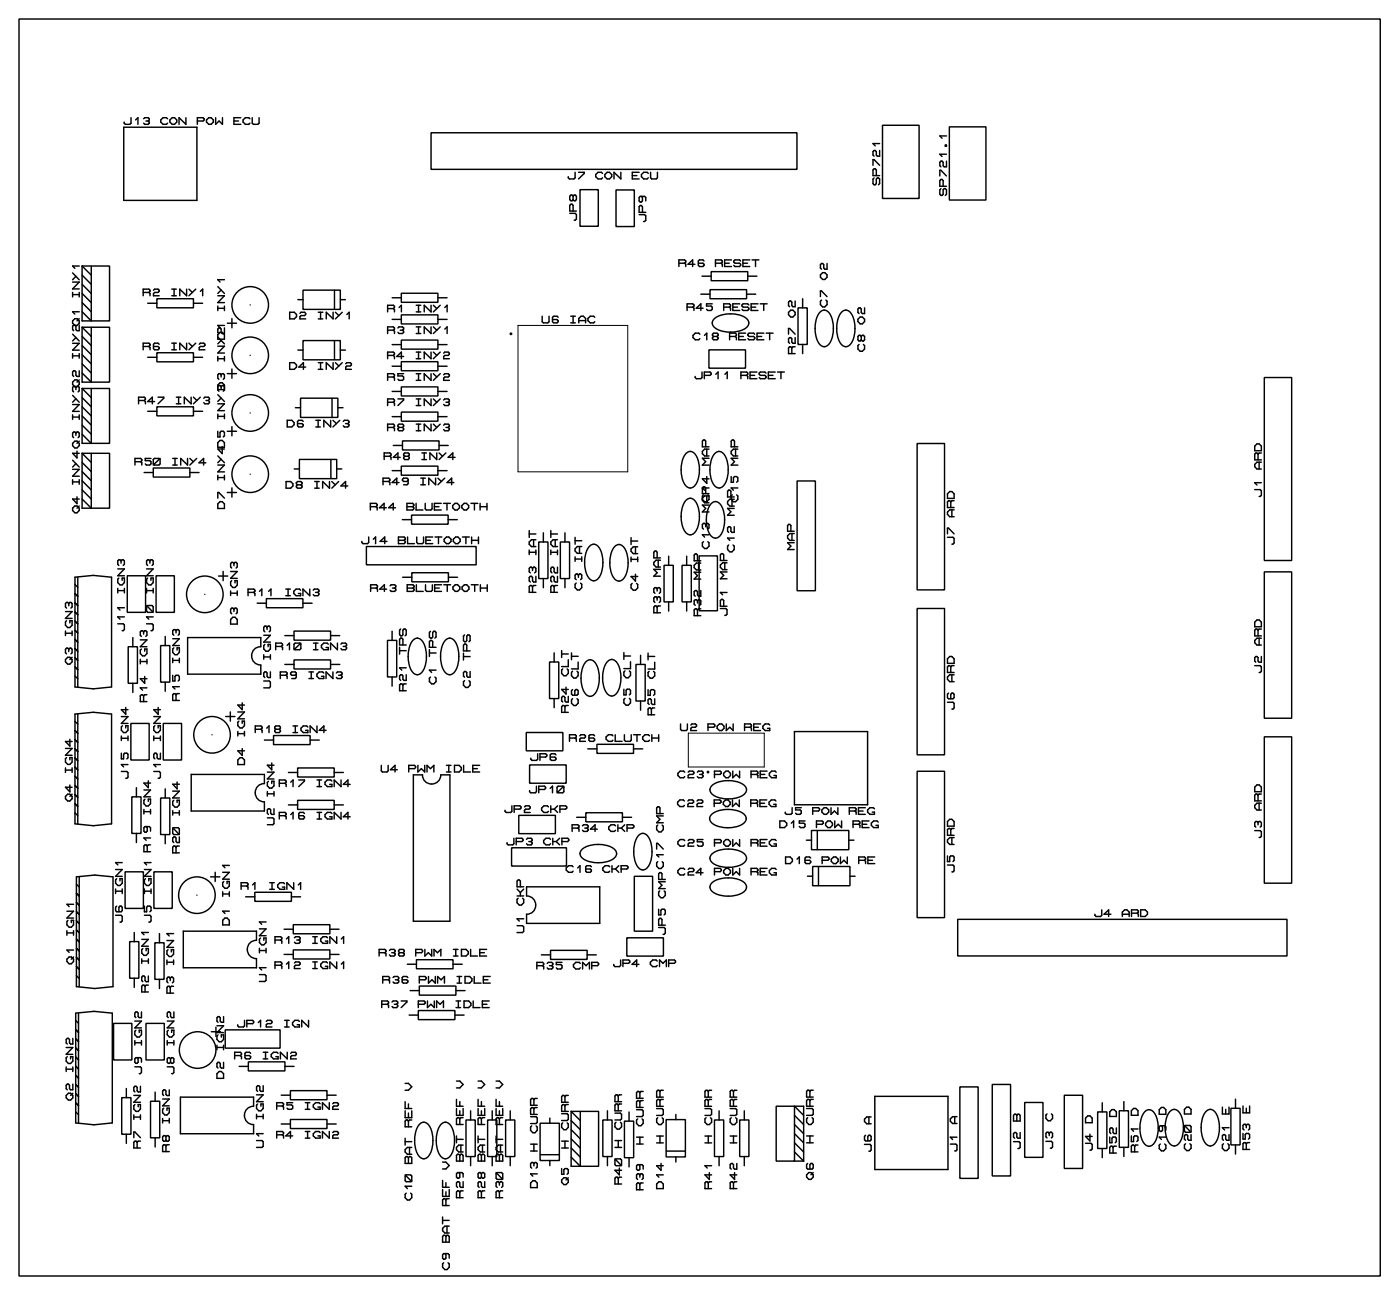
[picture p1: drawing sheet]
<svg xmlns="http://www.w3.org/2000/svg" width="194mm" height="180mm" viewBox="0 0 194 180" stroke-linecap="round" stroke-linejoin="round" font-family="sans-serif">
<g fill="none" stroke="#000" stroke-width=".2">
<path d="M2.6 2.6h189v174.5h-189zM17.2 17.7h10.1v10.1h-10.1zM18.2 16.3v.8l-.2 .2h-.6l-.2-.4M18.8 16.6l.3-.3v1M19.9 16.5l.2-.2h.5l.1 .2v.1l-.1 .2M20.3 16.8h.3M20.6 16.8l.1 .1-.1 .4h-.5l-.2-.2M23.3 16.5l-.2-.2h-.5l-.3 .3v.3l.3 .4h.5l.2-.2M23.6 16.6l.3-.3h.3l.3 .3v.3l-.3 .4h-.3l-.3-.4zM25.8 16.3v1l-.9-1v1M27.4 16.8h.8l.1-.2v-.1l-.1-.2h-.8v1M28.7 16.6l.3-.3h.3l.3 .3v.3l-.3 .4h-.3l-.3-.4z"/>
<path d="M29.9 16.3v1l.5-.5 .5 .5v-1M32.5 16.8h.6M33.4 16.3h-.9v1h.9M34.7 16.5l-.2-.2h-.4l-.4 .3v.3l.4 .4h.4l.2-.2M35 16.3v.8l.2 .2h.6l.2-.2v-.8M59.8 18.4h50.8v5.1h-50.8zM122.1 19.9h-.9l.3 .3M122.5 17.4h5.1v10.1h-5.1zM131.4 18.9h-.9l.3 .3M131.8 17.6h5.1v10.2h-5.1zM10.1 39.2h.9l-.9 .9h.9M10.1 37.9l.9 .9"/>
<path d="M10.5 38.4l-.4 .4M11 36.9h-.9l.3 .3M11.4 36.9v7.6h1.3l-1.3-1.2M11.4 36.9h1.3M11.4 39.5l1.3 1.2M11.4 38.2l1.3 1.3M11.4 36.9l1.3 1.3M12.7 36.9h2.5v7.6h-2.5zM30.2 39.8l1 .9M31.2 38.8h-1l.3 .3M79.1 29.6h.8l.1 .2v.6l-.3 .2M79.6 29.3v-.8l-.2-.2h-.1l-.2 .2v.8h.9"/>
<path d="M79.6 27.2l.1-.1 .3 .1v.5l-.1 .2h-.2l-.1-.2M79.6 27.2l-.2-.1h-.1l-.2 .1v.5l.2 .2h.1l.2-.2M79.6 27.2v.5M79.8 23.9v.8l-.1 .1h-.6l-.2-.3M80.3 23.9h.8v.2l-.8 .7M80.5 26.3h2.6v5.1h-2.6zM83.7 24.1l-.2-.2h-.5l-.3 .3v.3l.3 .3h.5l.2-.1M84 24.2l.3-.3h.3l.3 .3v.3l-.3 .3h-.3l-.3-.3zM85.5 26.4h2.6v5h-2.6zM86.2 23.9v.9l-1-.9v.9M87.8 24.4h.6M88.7 23.9h-.9v.9h.9"/>
<path d="M88.7 29.8h.8l.2 .2v.6l-.4 .1M89 27.3l.2 .1v.5l-.2 .1h-.1l-.2-.1v-.5l.2-.1h.6l.2 .1v.5M89.2 29.5v-.8l-.2-.2h-.1l-.2 .2v.8h1M90 24.1l-.2-.2h-.4l-.3 .3v.3l.3 .3h.4l.2-.1M90.3 23.9v.8l.2 .1h.6l.2-.1v-.8M94.3 36.5h.7M95 36.5l.2-.1v-.2l-.2-.1h-.7v.9M95 36.5l.2 .2v.3M96.5 36.7h-1l.7-.6v.9M97.5 38.3h1.2M97.7 36.2l-.1-.1h-.5l-.1 .1v.6l.1 .2h.5l.1-.2v-.1l-.1-.2h-.6M98.7 37.7h5.1v1.3h-5.1z"/>
<path d="M99.3 36.5h.8M100.1 36.5l.2-.1v-.2l-.2-.1h-.8v.9M100.1 36.5l.2 .2v.3M100.6 36.5h.6M101.6 36.1h-1v.9h1M102.8 36.2l-.1-.1h-.7l-.1 .1v.2l.1 .1h.7l.1 .2-.1 .3h-.7l-.1-.2M103.1 36.5h.7M103.8 38.3h1.3M104.1 36.1h-1v.9h1M104.4 36.1h1M104.9 36.1v.9M113.9 38.2l.3-.4h.3l.3 .4v.3l-.3 .3h-.3l-.3-.3z"/>
<path d="M114.8 36.6v.8h-.3l-.1-.2v-.5l-.2-.1h-.1l-.2 .1v.5l.2 .2M121.2 22.9v-.7h.2l.7 .7M121.4 24.7l-.2 .2v.6l.2 .1h.1l.2-.1v-.6l.1-.2 .3 .2v.6l-.1 .1M121.7 24.4v-.8l-.2-.2h-.1l-.2 .2v.8h.9M122.1 20.9v.8h-.3l-.1-.2v-.5l-.2-.1h-.1l-.2 .1v.5l.2 .2M130.5 24.4v-.8h.1l.8 .8M130.6 26.2l-.1 .1v.7l.1 .1h.2l.1-.1v-.7l.2-.1 .3 .1v.7l-.2 .1M130.9 25.9v-.8l-.1-.2h-.2l-.1 .2v.8h.9M131.2 20.1h.2v.2h-.2zM131.4 22.4v.8h-.3l-.2-.2v-.5l-.1-.1h-.2l-.1 .1v.5l.1 .2M131.4 21.4h-.9l.3 .3M10.1 40.6v.6"/>
<path d="M10.1 49.1v.6M10.1 57.6v.6M10.1 40.9h.9M10.1 49.4h.9M10.1 47.7h.9l-.9 .9h.9M10.1 46.4l.9 .9M10.1 57.9h.9M10.1 56.2h.9l-.9 .9h.9M10.1 54.9l.9 .9M10.4 44.2h.3l.3 .3v.4l-.3 .3h-.3l-.3-.3v-.4zM10.4 52.7h.3l.3 .3v.4l-.3 .3h-.3l-.3-.3v-.4zM10.5 53.8l-.1-.2h-.2l-.1 .2v.4l.1 .2"/>
<path d="M10.5 53.8l.2-.2 .3 .2v.4l-.2 .2M10.5 53.8v.3M10.5 46.9l-.4 .4M10.5 55.4l-.4 .4M11 43.3h-.9l.3 .3M11 45.1v.8h-.3l-.2-.2v-.4l-.1-.2h-.2l-.1 .2v.4l.1 .2M11 51.5v.8h-.3l-.2-.2v-.5l-.1-.1h-.2l-.1 .1v.5l.1 .2M11 40.6v.6M11 49.1v.6M11 57.6v.6M11 44.2l-.3 .3M11 52.7l-.3 .3"/>
<path d="M11.4 45.4v7.6h1.3l-1.3-1.2M11.4 53.9v7.6h1.3l-1.3-1.2M11.4 42l1.3 1.3M11.4 40.7l1.3 1.3M11.4 45.4h1.3M11.4 50.5l1.3 1.3M11.4 49.2l1.3 1.3M11.4 48l1.3 1.2M11.4 46.7l1.3 1.3M11.4 45.4l1.3 1.3M11.4 53.9h1.3M11.4 59l1.3 1.3"/>
<path d="M11.4 57.7l1.3 1.3M11.4 56.5l1.3 1.2M11.4 55.2l1.3 1.3M11.4 53.9l1.3 1.3M12.7 45.4h2.5v7.6h-2.5zM12.7 53.9h2.5v7.6h-2.5zM19.2 55.6h.8M19.9 40.6h.8M19.9 48.1h.8M20 55.6l.2-.2v-.1l-.2-.2h-.8v1M20 55.6l.2 .1v.4M20.5 42.1h1.3"/>
<path d="M20.5 49.6h1.3M20.5 57.1h1.3M20.7 40.6l.1-.2v-.1l-.1-.2h-.8v1M20.7 48.1l.1-.2v-.1l-.1-.2h-.8v1M20.7 40.6l.1 .1v.4M20.7 48.1l.1 .1v.4M21.3 40.3l.2-.2h.4l.2 .2v.1l-.2 .2h-.4l-.2 .1v.4h.8M21.5 55.7h-1l.6-.6v1M21.8 41.5h5.1v1.2h-5.1zM21.8 49h5.1v1.2h-5.1zM21.8 56.5h5.1v1.2h-5.1zM21.9 55.1h.8v.2l-.8 .8"/>
<path d="M22.1 47.8l-.2-.2h-.4l-.2 .2v.6l.2 .2h.4l.2-.2v-.2l-.2-.1h-.6M23.8 40.1h.7M23.8 41.1h.7M23.8 47.6h.7M23.8 48.6h.7M24.2 40.1v1M24.2 47.6v1M24.5 56.1h.6M24.5 55.1h.6M24.8 55.1v1M25.9 40.1v1l-.9-1v1M25.9 47.6v1l-.9-1v1"/>
<path d="M26.2 40.1l.5 .5M26.2 47.6l.5 .5M26.5 55.1v1l-.9-1v1M26.9 42.1h1.2M26.9 49.6h1.2M26.9 57.1h1.2M26.9 55.1l.4 .5M27.2 40.1l-1 1M27.2 47.6l-1 1M27.7 47.8l.1-.2h.5l.1 .2v.1l-.1 .2h-.5l-.1 .1v.4h.7M27.8 55.1l-.9 1M27.8 40.4l.3-.3v1"/>
<path d="M28.3 55.3l.1-.2h.5l.2 .2v.1l-.2 .2M28.6 55.6h.3M28.9 55.6l.2 .1-.2 .4h-.5l-.1-.2M30.2 42.5v.6M30.2 49.5v.6M30.2 57.5v.6M30.2 59.9v.8h.3v-.7l.2-.1h.3l.2 .1v.5l-.2 .2M30.2 42.8h1M30.2 41.1h1l-1 .9h1M30.2 49.8h1M30.2 54.1h1M30.2 48.1h1l-1 .9h1"/>
<path d="M30.2 46.8l1 .9M30.2 57.8h1M30.2 56.1h1l-1 .9h1M30.2 54.8l1 .9M30.2 53.7l.2-.2h.1l.2 .2M30.4 54.3l-.2-.2v-.7l.3-.3h.3l.4 .3v.7l-.2 .2M30.5 45.5l.2 .2v.4l.1 .2h.4v-.8M30.5 46.1h.3l.4 .3v.7h-1v-.7zM30.5 45.5h-.1l-.2 .2v.4l.2 .2M30.7 52l-.2-.1h-.1l-.2 .1v.5l.2 .2M30.7 52l.1-.1 .4 .1v.5l-.2 .2M30.7 40.3l-.5 .4"/>
<path d="M30.7 52v.3M30.7 53.7v.3M30.7 47.3l-.5 .4M30.7 55.3l-.5 .4M30.7 53.7l.1-.2 .4 .2M31.2 45.2h-1l.3 .3M31.2 42.5v.6M31.2 49.5v.6M31.2 57.5v.6M31.6 44.9h1.2M31.6 51.9h1.2M31.6 59.9h1.2"/>
<path d="M32.2 44.2v1.3M32.2 51.2v1.3M32.2 59.2v1.3M34.7 42.3h.1M34.7 49.3h.1M34.7 57.3h.1M39.9 58.3h.6l.3 .4v.3l-.3 .3h-.6zM40.2 43.3h.7l.3 .4v.3l-.3 .3h-.7zM40.2 50.3h.7l.3 .4v.3l-.3 .3h-.7zM41 56.6h.7M41.4 41.6h.7M41.4 48.6h.7"/>
<path d="M41.6 43.5l.2-.2h.5l.1 .2v.2l-.1 .1h-.5l-.2 .2v.3h.8M41.7 55.3h5.2v2.6h-5.2zM42.1 40.3h5.1v2.6h-5.1zM42.1 47.3h5.1v2.6h-5.1zM42.1 58.5l-.2-.2h-.4l-.2 .2v.6l.2 .2h.4l.2-.2v-.1l-.2-.2h-.6M42.4 51h-.9l.6-.7v1M43.8 58.3h.7M43.8 59.3h.7M44.2 58.3v1M44.2 44.3h.6M44.2 43.3h.6M44.2 50.3h.6"/>
<path d="M44.2 51.3h.6M44.5 43.3v1M44.5 50.3v1M45.9 58.3v1l-.9-1v1M46.1 55.3v2.6M46.2 58.3l.5 .5M46.2 43.3v1l-.9-1v1M46.2 50.3v1l-.9-1v1M46.4 40.3v2.6M46.4 47.3v2.6M46.6 43.3l.4 .5M46.6 50.3l.4 .5"/>
<path d="M46.9 56.6h.7M47.2 58.3l-1 1M47.2 41.6h.8M47.2 48.6h.8M47.5 50.3l-.9 1M47.5 43.3l-.9 1M47.7 58.5l.1-.2h.5l.1 .2v.2l-.1 .1M48 58.8h.3M48 50.5l.2-.2h.4l.2 .2v.2l-.2 .1h-.4l-.2 .2v.3h.8M48.2 43.7l.3-.4v1M48.3 58.8l.1 .2-.1 .3h-.5l-.1-.2M53.8 42.8h.8"/>
<path d="M53.8 45.8h.8M53.8 49.3h.8M53.8 52.3h.8M53.8 55.8h.8M53.8 59.3h.8M54.4 41.3h1.3M54.4 44.3h1.3M54.4 47.8h1.3M54.4 50.8h1.3M54.4 54.3h1.3M54.4 57.8h1.3M54.6 42.8l.2-.1v-.2l-.2-.1h-.8v.9"/>
<path d="M54.6 45.8l.2-.1v-.2l-.2-.1h-.8v.9M54.6 49.3l.2-.1v-.2l-.2-.1h-.8v.9M54.6 52.3l.2-.1v-.2l-.2-.1h-.8v.9M54.6 55.8l.2-.1v-.2l-.2-.1h-.8v.9M54.6 59.3l.2-.1v-.2l-.2-.1h-.8v.9M54.6 42.8l.2 .2v.3M54.6 45.8l.2 .2v.3M54.6 49.3l.2 .2v.3M54.6 52.3l.2 .2v.3M54.6 55.8l.2 .2v.3M54.6 59.3l.2 .2v.3M55.2 45.5l.2-.1h.5l.1 .1v.2l-.1 .1"/>
<path d="M55.2 55.4h.8v.1l-.8 .8M55.4 42.7l.3-.3v.9M55.4 59.3l-.2-.1v-.2l.2-.1h.5l.1 .1v.2l-.1 .1M55.4 59.3l-.2 .2 .2 .3h.5l.1-.2v-.1l-.1-.2M55.4 59.3h.5M55.6 45.8h.3M55.7 40.7h5.1v1.3h-5.1zM55.7 43.7h5.1v1.3h-5.1zM55.7 47.2h5.1v1.3h-5.1zM55.7 50.2h5.1v1.3h-5.1zM55.7 53.7h5.1v1.3h-5.1zM55.7 57.2h5.1v1.3h-5.1z"/>
<path d="M55.9 45.8l.1 .2-.1 .3h-.5l-.2-.2M56 49.5h-.9l.6-.6v.9M56 51.9h-.8v.3h.7l.1 .1v.3l-.1 .2h-.5l-.2-.2M57.8 42.4h.6M57.8 43.3h.6M57.8 45.4h.6M57.8 46.3h.6M57.8 48.9h.6M57.8 49.8h.6M57.8 51.9h.6M57.8 52.8h.6M57.8 55.4h.6"/>
<path d="M57.8 56.3h.6M57.8 58.9h.6M57.8 59.8h.6M58.1 42.4v.9M58.1 45.4v.9M58.1 48.9v.9M58.1 51.9v.9M58.1 55.4v.9M58.1 58.9v.9M59.8 42.4v.9l-.9-.9v.9M59.8 45.4v.9l-.9-.9v.9M59.8 48.9v.9l-.9-.9v.9"/>
<path d="M59.8 51.9v.9l-.9-.9v.9M59.8 55.4v.9l-.9-.9v.9M59.8 58.9v.9l-.9-.9v.9M60.2 42.4l.4 .4M60.2 45.4l.4 .4M60.2 48.9l.4 .4M60.2 51.9l.4 .4M60.2 55.4l.4 .4M60.2 58.9l.4 .4M60.8 41.3h1.3M60.8 44.3h1.3M60.8 47.8h1.3"/>
<path d="M60.8 50.8h1.3M60.8 54.3h1.3M60.8 57.8h1.3M61.1 42.4l-.9 .9M61.1 45.4l-.9 .9M61.1 48.9l-.9 .9M61.1 51.9l-.9 .9M61.1 55.4l-.9 .9M61.1 58.9l-.9 .9M61.6 49l.2-.1h.4l.2 .1v.2l-.2 .1h-.4l-.2 .2v.3h.8M61.6 52l.2-.1h.4l.2 .1v.2l-.2 .1h-.4l-.2 .2v.3h.8M61.6 55.5l.2-.1h.4l.2 .1v.2l-.2 .1"/>
<path d="M61.6 59l.2-.1h.4l.2 .1v.2l-.2 .1M61.8 42.7l.3-.3v.9M61.8 45.7l.3-.3v.9M61.9 55.8h.3M61.9 59.3h.3M62.2 55.8l.2 .2-.2 .3h-.4l-.2-.2M62.2 59.3l.2 .2-.2 .3h-.4l-.2-.2M75.3 43.9v.8l.1 .1h.7l.1-.1v-.8M77.5 44l-.2-.1h-.4l-.2 .1v.7l.2 .1h.4l.2-.1v-.2l-.2-.1h-.6M79.2 44.8h.7M79.2 43.9h.7M79.6 43.9v.9"/>
<path d="M80.4 44.8v-.6l.3-.3h.3l.3 .3v.6M80.4 44.5h.9M82.6 44l-.2-.1h-.5l-.3 .3v.3l.3 .3h.5l.2-.1M95.4 42.6h.8M96.2 42.6l.1-.1v-.2l-.1-.1h-.8v.9M96.2 42.6l.1 .2v.3M97.2 46.4l-.2-.2h-.5l-.3 .4v.3l.3 .3h.5l.2-.2M97.3 40.8h1.3M97.5 51.6v.8l-.2 .2h-.6l-.2-.3M97.6 42.8h-.9l.6-.6v.9M97.8 52.1h.8l.1-.1v-.2l-.1-.2h-.8v1M97.8 46.6l.3-.4v1"/>
<path d="M98.4 48.6h5.1v2.5h-5.1zM98.6 40.2h5.1v1.3h-5.1zM98.9 42.2h-.8v.3h.6l.2 .1v.3l-.2 .2h-.4l-.2-.2M99.1 46.7l-.2 .2 .2 .3h.4l.2-.2v-.1l-.2-.2M99.1 46.7l-.2-.1v-.2l.2-.2h.4l.2 .2v.2l-.2 .1M99.1 46.7h.4M99.2 44.2a4.2 4.2 0 0 1 4.4 0 .78 .78 0 0 1 0 1.3 4.2 4.2 0 0 1-4.4 0 .78 .78 0 0 1 0-1.3zM99.4 52l.3-.4v1M100.5 42.6h.8M100.6 52l.4-.4v1M101.3 42.6l.1-.1v-.2l-.1-.1h-.8v.9M101.3 42.6l.1 .2v.3"/>
<path d="M101.3 46.7h.8M101.7 42.6h.7M102.1 46.7l.1-.1v-.2l-.1-.2h-.8v1M102.1 46.7l.1 .2v.3M102.6 46.7h.6M102.7 42.2h-1v.9h1M102.9 52.1h.8M103.5 46.2h-.9v1h.9M103.7 52.1l.1-.1v-.2l-.1-.2h-.8v1M103.7 52.1l.1 .2v.3M103.7 40.8h1.2M104 42.3l-.2-.1h-.6l-.2 .1v.2l.2 .1h.6l.2 .2-.2 .3h-.6l-.2-.2"/>
<path d="M104.1 52.1h.7M104.3 42.6h.6M104.8 46.4l-.2-.2h-.6l-.2 .2v.2l.2 .1h.6l.2 .2-.2 .3h-.6l-.2-.2M105.1 51.6h-1v1h1M105.1 46.7h.6M105.2 42.2h-.9v.9h.9M105.6 42.2h.9M106 42.2v.9M106.1 46.2h-1v1h1M106.4 51.8l-.2-.2h-.6l-.2 .2v.2l.2 .1h.6l.2 .2-.2 .3h-.6l-.2-.2M106.4 46.2h.9M106.7 52.1h.6"/>
<path d="M106.9 46.2v1M107.6 51.6h-.9v1h.9M107.9 51.6h1M108.4 51.6v1M109.5 43.4l.3-.3h.3l.3 .3v.3l-.3 .3h-.3l-.3-.3zM109.5 46.4v-.8h.1l.8 .8M109.9 48.3l-.1-.2h-.2l-.1 .2v.8h.9M109.9 48.3v.8M110.4 46.9v.8h-.3l-.2-.2v-.5l-.1-.1h-.2l-.1 .1v.5l.1 .2M110.4 41.8v.8h-.3l-.2-.2v-.5l-.1-.1h-.2l-.1 .1v.5l.1 .2M110.4 48.1h-.3l-.2 .2M110.8 42.7h1.3v5.1h-1.3z"/>
<path d="M111.4 41.5v1.2M111.4 47.8v1.3M113.8 43.4a.78 .78 0 0 1 1.3 0 4.2 4.2 0 0 1 0 4.4 .78 .78 0 0 1-1.3 0 4.2 4.2 0 0 1 0-4.4zM113.9 41.2v-.8h.2l.7 .8M114.1 41.7l-.2 .1v.5l.3 .3h.3l.3-.3v-.5l-.1-.1M116.8 43.4a.78 .78 0 0 1 1.3 0 4.2 4.2 0 0 1 0 4.4 .78 .78 0 0 1-1.3 0 4.2 4.2 0 0 1 0-4.4zM119.3 47.8l-.2 .2v.4l.3 .4h.3l.3-.4v-.4l-.1-.2M119.4 44h.3l.3 .3v.3l-.3 .4h-.3l-.3-.4v-.3zM119.6 46.7l.1-.2 .3 .2v.5l-.1 .1h-.2l-.1-.1M119.6 46.7l-.2-.2h-.1l-.2 .2v.5l.2 .1h.1l.2-.1M119.6 46.7v.5M120 42.7v.8h-.3l-.1-.1v-.5l-.2-.2h-.1l-.2 .2v.5l.2 .1"/>
<path d="M175.5 52.4h3.8v25.4h-3.8zM10.1 66.6v.6M10.1 66.9h.9M10.1 65.2h.9l-.9 .9h.9M10.1 63.9l.9 .9M10.4 61.2h.3l.3 .3v.4l-.3 .3h-.3l-.3-.3v-.4zM10.4 70.2h.3l.3 .3v.4l-.3 .3h-.3l-.3-.3v-.4zM10.5 60.1l-.1-.1h-.2l-.1 .1v.5l.1 .2M10.5 60.1l.2-.1 .3 .1v.5l-.2 .2M10.5 60.1v.3M10.5 64.4l-.4 .4M10.7 62.6v1l-.6-.7h.9"/>
<path d="M10.7 69v.9l-.6-.6h.9M11 66.6v.6M11 61.2l-.3 .3M11 70.2l-.3 .3M11.4 62.9v7.6h1.3l-1.3-1.2M11.4 62.9h1.3M11.4 68l1.3 1.3M11.4 66.7l1.3 1.3M11.4 65.5l1.3 1.2M11.4 64.2l1.3 1.3M11.4 62.9l1.3 1.3M12.7 62.9h2.5v7.6h-2.5z"/>
<path d="M16.3 79h1l-1 .9h1M16.8 77.9l-.1-.2h-.2l-.2 .2v.4l.2 .2M16.8 77.9l.2-.2 .3 .2v.4l-.2 .2M16.8 77.9v.3M17.7 79.9h2.5v5.1h-2.5zM18.7 64.1h.8M19.5 64.1l.2-.2v-.1l-.2-.2h-.8v1M19.5 64.1l.2 .1v.4M20 65.6h1.3M20.3 79h1l-1 .9h1M20.8 77.9v.3M20.8 77.9l.2-.2 .3 .2v.4l-.2 .2"/>
<path d="M20.8 77.9l-.1-.2h-.2l-.2 .2v.4l.2 .2M21 63.6h-.8v.3h.6l.2 .2v.3l-.2 .2h-.5l-.1-.2M21.3 65h5.1v1.2h-5.1zM21.3 63.8l.1-.2h.7l.1 .2v.6l-.1 .2h-.7l-.1-.2zM21.7 79.9h2.5v5.1h-2.5zM22.2 63.6l-.9 1M24 64.6h.6M24 63.6h.6M24.3 63.6v1M26 63.6v1l-.9-1v1M26.4 65.6h1.2M26.4 63.6l.4 .5"/>
<path d="M27.3 63.6l-.9 1M28.6 64.2h-1l.7-.6v1M30.2 66v.6M30.2 69.2v-.8h.2l.8 .8M30.2 66.3h1M30.2 64.6h1l-1 .9h1M30.2 63.3l1 .9M30.3 80h1.3M30.5 61.1h.3l.4 .3v.7h-1v-.7zM30.5 69.6h.3l.4 .3v.7h-1v-.7zM30.7 63.8l-.5 .4M30.8 62v1l-.6-.7h1"/>
<path d="M31 79.3v1.3M31.2 66v.6M31.6 68.4h1.2M32 79.3h.9l-.9 1h.9M32.2 67.7v1.3M32.5 78.2l-.2-.1h-.1l-.2 .1v.5l.2 .2M32.5 78.2l.1-.1 .3 .1v.5l-.1 .2M32.5 78.2v.3M34.7 65.8h.1M39.7 66.8h.7l.3 .4v.3l-.3 .3h-.7zM40.9 65.1h.7M41.3 67.3l-.2-.1v-.2l.2-.2h.5l.1 .2v.2l-.1 .1"/>
<path d="M41.3 67.3l-.2 .2 .2 .3h.5l.1-.2v-.1l-.1-.2M41.3 67.3h.5M41.6 63.8h5.1v2.6h-5.1zM43.7 66.8h.6M43.7 67.8h.6M44 66.8v1M45.7 66.8v1l-.9-1v1M45.9 63.8v2.6M46.1 66.8l.4 .5M46.7 65.1h.8M47 66.8l-.9 1M48.3 67.5h-1l.7-.7v1"/>
<path d="M50.9 75.9h15.2v2.5h-15.2zM51.2 74.5v.8l-.2 .2h-.6l-.2-.3M51.4 70.3h.8M51.8 74.9l.3-.4v1M52.2 70.3l.2-.1v-.2l-.2-.1h-.8v.9M52.2 70.3l.2 .2v.3M53.2 66.8h.8M53.3 63.3h.8M53.6 70.5h-.9l.6-.6v.9M53.7 75.2h-.9l.6-.7v1M54 66.8l.1-.1v-.2l-.1-.1h-.8v.9M54 66.8l.1 .2v.3"/>
<path d="M54.1 63.3l.2-.1v-.2l-.2-.1h-.8v.9M54.1 63.3l.2 .2v.3M54.4 65.3h1.3M54.6 61.8h1.3M54.9 70.5h-.9l.6-.6v.9M55.3 74.5h.8l.2 .2v.2l-.2 .1 .2 .2v.1l-.2 .2h-.8zM55.3 75h.8M55.4 67h-1l.7-.6v.9M55.6 63.5h-1l.6-.6v.9M55.7 64.7h5.1v1.3h-5.1zM55.9 72.1h1.2M55.9 61.2h5.1v1.3h-5.1z"/>
<path d="M56.2 63.3l-.2-.1v-.2l.2-.1h.5l.1 .1v.2l-.1 .1M56.2 63.3l-.2 .2 .2 .3h.5l.1-.2v-.1l-.1-.2M56.2 63.3h.5M56.5 69.9h.8l.1 .1v.2l-.1 .1 .1 .2v.1l-.1 .2h-.8zM56.5 70.3h.8M56.6 74.5v1h.9M56.7 66.7l-.2 .1h-.5l-.1-.1v-.2l.1-.1h.5l.2 .1v.6l-.2 .2h-.5M57.1 71.5h5.1v1.3h-5.1zM57.2 79.5h5.1v1.3h-5.1zM57.8 69.9v.9h.9M57.9 74.5v.8l.1 .2h.6l.2-.2v-.8M58.4 66.4h.6"/>
<path d="M58.4 67.3h.6M58.6 62.9h.6M58.6 63.8h.6M58.7 66.4v.9M58.9 62.9v.9M59 69.9v.7l.2 .2h.6l.2-.2v-.7M59.1 75h.7M60.1 74.5h-1v1h1M60.3 70.3h.6M60.4 74.5h.9M60.5 66.4v.9l-1-.9v.9M60.6 62.9v.9l-.9-.9v.9"/>
<path d="M60.8 65.3h1.3M60.8 66.4l.5 .4M60.9 74.5v1M61 61.8h1.2M61 62.9l.4 .4M61.3 69.9h-1v.9h1M61.6 69.9h.9M61.7 74.9l.3-.4h.3l.3 .4v.3l-.3 .3h-.3l-.3-.3zM61.7 66.4l-.9 .9M61.9 62.9l-.9 .9M62.1 69.9v.9M62.2 72.1h1.3"/>
<path d="M62.8 70.2l.4-.3h.3l.3 .3v.3l-.3 .3h-.3l-.4-.3zM62.9 74.9l.4-.4h.3l.3 .4v.3l-.3 .3h-.3l-.4-.3zM63 67h-.9l.6-.6v.9M63.2 63.5h-1l.7-.6v.9M64.1 70.2l.3-.3h.4l.3 .3v.3l-.3 .3h-.4l-.3-.3zM64.2 74.5h1M64.7 74.5v1M65.4 69.9h.9M65.5 75h.9M65.5 74.5v1M65.9 69.9v.9M66.4 74.5v1"/>
<path d="M66.7 70.3h.9M66.7 69.9v.9M67.6 69.9v.9M73.5 76.7h.9M73.5 74.1h.9M73.5 73.7v.9M73.5 76.4v.6M73.9 78.9l-.1-.2h-.2l-.1 .2v.5l.1 .1M73.9 78.9l.2-.2 .3 .2v.5l-.2 .1M73.9 78.9v.3M74.1 74.9v1M74.4 74.9h-.6l-.3 .3v.4l.3 .3h.6"/>
<path d="M74.4 76.4v.6M74.8 75.2h1.3v5.1h-1.3zM75.4 74v1.2M76.5 73.7v.9M76.5 76.4v.6M76.5 76.7h.9M76.5 74.1h.9M77.1 74.9v1M77.4 74.9h-.6l-.3 .3v.4l.3 .3h.6M77.4 78.7v.8h-.3l-.2-.1v-.5l-.1-.2h-.2l-.1 .2v.5l.1 .1M77.4 76.4v.6M77.8 75.2h1.3v5.1h-1.3z"/>
<path d="M78.4 74v1.2M79.8 74.6v.9M79.8 77.3v.6M79.8 77.6h1M79.8 75.1h1M80.3 79.8l.2-.1 .3 .1v.5l-.2 .2M80.3 79.8l-.1-.1h-.2l-.2 .1v.5l.2 .2M80.3 79.8v.3M80.5 75.9v.9M80.8 75.9h-.6l-.4 .3v.3l.4 .3h.6M80.8 77.3v.6M81.8 75.9a.78 .78 0 0 1 1.3 0 4.2 4.2 0 0 1 0 4.4 .78 .78 0 0 1-1.3 0 4.2 4.2 0 0 1 0-4.4z"/>
<path d="M85.3 75.9a.78 .78 0 0 1 1.3 0 4.2 4.2 0 0 1 0 4.4 .78 .78 0 0 1-1.3 0 4.2 4.2 0 0 1 0-4.4zM87.6 74.6v1M87.6 77.3v.7M87.6 77.6h.9M87.6 75.1h.9M88.2 75.9v1M88.2 79.7v1l-.6-.7h.9M88.5 77.3v.7M88.5 75.9h-.6l-.3 .3v.3l.3 .4h.6M91.2 77.4v-.7l-.1-.2h-.2l-.1 .2v.7h.9M91.4 77.8v.9M91.7 79h-.9l.4 .5-.4 .5h.9"/>
<path d="M91.7 77.8h-.6l-.3 .3v.3l.3 .3h.6M92.2 78.5h1.3v5.1h-1.3zM92.8 77.2v1.3M94.7 78.5h1.3v5.1h-1.3zM95.2 69.5a.78 .78 0 0 1 1.3 0 4.2 4.2 0 0 1 0 4.4 .78 .78 0 0 1-1.3 0 4.2 4.2 0 0 1 0-4.4zM95.2 63a.78 .78 0 0 1 1.3 0 4.2 4.2 0 0 1 0 4.4 .78 .78 0 0 1-1.3 0 4.2 4.2 0 0 1 0-4.4zM95.3 77.2v1.3M96.8 77.8v-.7l-.1-.2h-.2l-.1 .2v.7h.9M97 78.2v.9M97.1 77.2h2.5v7.6h-2.5zM97.3 78.2h-.6l-.3 .3v.3l.3 .3h.6M97.3 79.4h-.9l.4 .5-.4 .5h.9"/>
<path d="M97.5 67.7h.9M97.5 67.7l.2-.1h.1l.2 .1v.8M97.5 67.7v.8h.9M97.5 67.7l.3 .4M97.7 75.2l-.2 .2v.4l.3 .3h.3l.3-.3v-.4l-.1-.2M97.7 68.7l-.2 .2v.6l.3 .3h.6M98 72.8l.1-.1 .3 .1v.5l-.1 .1M98 62v-.8l-.2-.1h-.1l-.2 .1v.8h.9M98 72.8l-.2-.1h-.1l-.2 .1v.5l.2 .1M98 72.8v.3M98.1 62.3v1M98.1 66.2v.9l-.6-.6h.9"/>
<path d="M98.1 68.8v1M98.3 68.7l.1 .2M98.4 63.6h-.9l.5 .5-.5 .5h.9M98.4 62.3h-.6l-.3 .4v.3l.3 .3h.6M98.4 68.9v.4l-.3 .3h-.3l-.3-.3M98.4 74.2h-.9l.3 .4M98.4 70.1h-.9l.5 .5-.5 .5h.9M98.4 68.8h-.6l-.3 .4M98.7 70a.78 .78 0 0 1 1.3 0 4.2 4.2 0 0 1 0 4.4 .78 .78 0 0 1-1.3 0 4.2 4.2 0 0 1 0-4.4zM99.2 63a.78 .78 0 0 1 1.3 0 4.2 4.2 0 0 1 0 4.4 .78 .78 0 0 1-1.3 0 4.2 4.2 0 0 1 0-4.4zM100.5 77.8v-.8l-.2-.1h-.1l-.2 .1v.8h.9M100.6 78.1v1"/>
<path d="M100.9 78.1h-.6l-.3 .3v.4l.3 .3h.6M100.9 79.4h-.9l.5 .5-.5 .4h.9M101.2 75.7l-.2 .1v.5l.3 .3h.3l.3-.3v-.5l-.1-.1M101.5 69v-.8l-.2-.2h-.1l-.2 .2v.8h.9M101.5 66.2v.7h.3v-.6l.2-.1h.3l.1 .1v.5l-.1 .1M101.6 69.3v1M101.7 68.7l-.2 .2v.4l.3 .3h.3l.3-.3v-.4l-.1-.2M101.9 70.6h-.9l.5 .4-.5 .5h.9M101.9 69.3h-.6l-.3 .3v.3l.3 .4h.6M101.9 73.1v.8h-.3l-.1-.2v-.4l-.2-.2h-.1l-.2 .2v.4l.2 .2M101.9 74.7h-.9l.3 .3M102 62v-.8l-.2-.1h-.1l-.2 .1v.8h.9"/>
<path d="M102.1 62.3v1M102.4 67.7h-.9l.3 .4M102.4 63.6h-.9l.5 .5-.5 .5h.9M102.4 62.3h-.6l-.3 .4v.3l.3 .3h.6M109.8 73.7v-.7l-.1-.2h-.2l-.2 .2v.7h1M110 74.1v.9M110.3 74.1h-.6l-.4 .3v.3l.4 .3h.6M110.3 75.3h-1l.5 .5-.5 .5h1M110.7 66.8h2.5v15.2h-2.5zM127.3 61.6h3.8v20.3h-3.8zM131.5 74.6h.8l.2 .1v.7l-.3 .1M131.5 74.1v-.8h.2l.8 .8"/>
<path d="M131.9 68.2h.3l.3 .3v.7h-1v-.7zM132 69.7l-.1-.2h-.2l-.2 .2v.8h1M132 69.7v.8M132.2 70.8v.9M132.5 70.8h-.6l-.4 .3v.3l.4 .3h.6M132.5 69.5h-.3l-.2 .2M174.2 68h.8l.1 .1v.7l-.3 .1M174.2 61.9l.3-.3h.3l.3 .3v.7h-.9zM174.7 63l-.2-.1h-.1l-.2 .1v.8h.9M174.7 63v.8M174.8 64.2v.9M175.1 62.9h-.3l-.1 .1"/>
<path d="M175.1 67h-.9l.3 .3M175.1 64.2h-.6l-.3 .3v.3l.3 .3h.6M175.5 79.4h3.8v20.3h-3.8zM9.1 91.6l.3-.4h.3l.3 .4v.3l-.3 .3h-.3l-.3-.3zM9.1 87.6v.6M9.1 87.9h.9M9.1 84.9h.9l-.9 .9h.9M9.2 86.2l-.1 .1v.5l.3 .3h.3l.3-.3v-.6h-.3v.3M9.5 83.8l-.1-.2h-.2l-.1 .2v.5l.1 .1M9.5 90.1l-.1-.1h-.2l-.1 .1v.5l.1 .2M9.5 83.8l.2-.2 .3 .2v.5l-.2 .1M9.5 90.1l.2-.1 .3 .1v.5l-.2 .2"/>
<path d="M9.5 83.8v.3M9.5 90.1v.3M10 91.2l-.3 .4M10 87.6v.6M10.4 80.1l2.5-.2 2.6 .2v15.3l-2.6 .2-2.5-.2zM10.4 99.1l2.5-.2 2.6 .2v15.3l-2.6 .2-2.5-.2zM10.4 93.8l.4 .4M10.4 92.6l.4 .4M10.4 91.3l.4 .4M10.4 90l.4 .4M10.4 88.8l.4 .3M10.4 87.5l.4 .4"/>
<path d="M10.4 86.2l.4 .4M10.4 85l.4 .3M10.4 83.7l.4 .4M10.4 82.4l.4 .4M10.4 81.1l.4 .4M10.8 80.1v15.3M10.8 99.1v15.3M16.3 86.6h.8l.2 .2v.6l-.3 .1M16.3 82h1M16.3 81.7v.6M16.5 80.2l-.2 .2v.5l.4 .3h.3l.3-.3v-.7h-.3v.4M16.8 99.5h1l-1 .9h1"/>
<path d="M17.3 85.6h-1l.4 .4M17.3 81.7v.6M17.3 84.4h-1l.4 .3M17.5 98.2v1l-.7-.7h1M17.8 89.8h1.3v5.1h-1.3zM18.4 88.5v1.3M18.4 94.9v1.2M19.5 91.5v.7M19.5 91.8h.9M19.5 88.8h.9l-.9 1h.9M19.6 90.1l-.1 .2v.4l.3 .3h.3l.3-.3v-.6h-.3v.3M19.9 96.6l-.1-.2h-.2l-.1 .2v.8h.9"/>
<path d="M19.9 87.7l-.1-.1h-.2l-.1 .1v.5l.1 .1M19.9 87.7v.3M19.9 96.6v.8M19.9 87.7l.2-.1 .3 .1v.5l-.2 .1M20.1 93.9v1l-.6-.7h.9M20.3 86.6h.8l.2 .2v.6l-.3 .1M20.3 81.7v.6M20.3 84.1l1 .9M20.3 82h1M20.4 95.5h-.9l.3 .3M20.4 96.4h-.3l-.2 .2M20.4 91.5v.7"/>
<path d="M20.5 80.2l-.2 .2v.5l.4 .3h.3l.3-.3v-.7h-.3v.4M20.5 84.1h.6l.2 .1v.6l-.2 .2h-.6l-.2-.2v-.6zM21.3 81.7v.6M21.3 85.6h-1l.4 .4M21.3 99.5h1l-1 .9h1M22 98.2v1l-.7-.7h1M22.3 89.6h1.3v5.1h-1.3zM22.9 88.3v1.3M22.9 94.7v1.3M24 93.7v.8h.3v-.6l.1-.2h.3l.2 .2v.5l-.2 .1M24 91.4v.6M24 91.7h.9"/>
<path d="M24 88.7h.9l-.9 .9h.9M24.1 89.9l-.1 .2v.5l.3 .3h.3l.3-.3v-.7h-.3v.3M24.4 96.4l-.1-.1h-.2l-.1 .1v.8h.9M24.4 87.6l-.1-.2h-.2l-.1 .2v.4l.1 .2M24.4 87.6v.3M24.4 96.4v.8M24.4 87.6l.2-.2 .3 .2v.4l-.2 .2M24.9 96.3h-.3l-.2 .1M24.9 95.3h-.9l.3 .3M24.9 91.4v.6M26 88.5h10.2v1.3a1.27 1.27 0 0 0-1.3 1.2 1.27 1.27 0 0 0 1.3 1.3v1.3h-10.2zM28.4 82.5h.1"/>
<path d="M31.3 99.5h1.3M32 98.8v1.3M32 86l.3-.3h.3l.3 .3v.6h-.9zM32 82v.7M32 82.3h.9M32.2 80.6l-.2 .2v.4l.3 .4h.3l.3-.4v-.6h-.3v.3M32.5 84.6l-.2-.2h-.1l-.2 .2v.4l.2 .2M32.5 84.6l.1-.2 .3 .2v.4l-.1 .2M32.5 84.6v.3M32.9 82v.7M33 98.8h.9l-.9 1h.9M33.6 97.6v.9l-.6-.6h.9"/>
<path d="M34.4 82.2h.8M35.2 82.2l.2-.1v-.2l-.2-.1h-.8v.9M35.2 82.2l.2 .2v.3M35.7 83.7h1.3M36 82.1l.3-.3v.9M36.6 90.9v.6M36.6 94.5h.8l.1 .2v.6l-.1 .2h-.8M36.6 91.2h.9M36.6 88.2h.9l-.9 .9h.9M36.8 89.5l-.2 .1v.5l.3 .3h.3l.3-.3v-.6h-.3v.3M37 83.1h5.1v1.3h-5.1zM37.1 87.1l-.2-.2h-.1l-.2 .2v.4l.2 .2"/>
<path d="M37.1 87.1l.1-.2 .3 .2v.4l-.1 .2M37.1 87.1v.3M37.3 82.1l.3-.3v.9M37.5 93.3v.8h-.3l-.1-.2v-.5l-.2-.1h-.1l-.2 .1v.5l.2 .2M37.5 90.9v.6M38.3 89.7h.8M38.9 93.7h.8M39.1 89.7l.1-.1v-.2l-.1-.1h-.8v.9M39.1 89.7l.1 .2v.3M39.5 88.2h1.3M39.5 92.2h1.3M39.7 81.8h.6"/>
<path d="M39.7 82.7h.6M39.7 93.7l.2-.1v-.2l-.2-.1h-.8v.9M39.7 93.7l.2 .2v.3M39.9 89.6l.3-.3v.9M40 81.8v.9M40.8 87.6h5.1v1.3h-5.1zM40.8 91.6h5.1v1.3h-5.1zM40.8 89.4l.2-.1h.6l.2 .1v.6l-.2 .2h-.6l-.2-.2zM41.1 93.6l-.1 .1h-.5l-.2-.1v-.2l.2-.1h.5l.1 .1v.6l-.1 .2h-.5M41.7 81.9l-.1-.1h-.5l-.3 .3v.3l.3 .3h.6v-.3h-.3M41.8 89.3l-1 .9M42.1 83.7h1.2"/>
<path d="M42.9 93.3h.6M42.9 94.2h.6M43 81.8v.9l-.9-.9v.9M43.2 93.3v.9M43.5 81.9l.1-.1h.5l.2 .1v.2l-.2 .1M43.5 89.3h.6M43.5 90.2h.6M43.8 82.2h.3M43.8 89.3v.9M44.1 82.2l.2 .2-.2 .3h-.5l-.1-.2M44.9 93.4l-.1-.1h-.5l-.3 .3v.3l.3 .3h.6v-.3h-.3M45.6 89.4l-.2-.1h-.5l-.3 .3v.3l.3 .3h.7v-.3h-.3"/>
<path d="M45.9 88.2h1.3M45.9 92.2h1.3M46.2 93.3v.9l-.9-.9v.9M46.7 93.4l.2-.1h.4l.2 .1v.2l-.2 .1M46.8 89.3v.9l-.9-.9v.9M47 93.7h.3M47.3 89.4l.2-.1h.5l.1 .1v.2l-.1 .1M47.3 93.7l.2 .2-.2 .3h-.4l-.2-.2M47.6 89.7h.4M48 89.7l.1 .2-.1 .3h-.5l-.2-.2M51.5 81.6h.7M52.2 81.6l.2-.1v-.2l-.2-.1h-.7v.9"/>
<path d="M52.2 81.6l.2 .2v.3M53.7 81.8h-1l.7-.6v.9M53.8 88.9h1.3v5.1h-1.3zM54.2 81.3l.1-.1h.5l.1 .1v.2l-.1 .1M54.4 87.6v1.3M54.4 94v1.2M54.5 81.6h.3M54.8 81.6l.1 .2-.1 .3h-.5l-.1-.2M55.5 89.9v.9M55.5 90.3h.9M55.6 87.3l-.1 .2v.6l.1 .2h.2l.1-.2v-.6l.2-.2 .3 .2v.6l-.2 .2M55.9 80.1h1.3"/>
<path d="M55.9 95.1l-.1-.2h-.2l-.1 .2v.8h.9M55.9 89.5v-.8l-.1-.1h-.2l-.1 .1v.8h.9M55.9 95.1v.8M56.4 93.7v.8h-.3l-.2-.2v-.5l-.1-.1h-.2l-.1 .1v.5l.1 .2M56.4 94.9h-.3l-.2 .2M56.4 92.7h-.9l.3 .3M56.5 81.2h.8l.2 .1v.2l-.2 .1 .2 .2v.1l-.2 .2h-.8zM56.5 81.6h.8M57.3 88.9a.78 .78 0 0 1 1.3 0 4.2 4.2 0 0 1 0 4.4 .78 .78 0 0 1-1.3 0 4.2 4.2 0 0 1 0-4.4zM57.8 81.2v.9h1M59.1 81.2v.7l.1 .2h.7l.1-.2v-.7M59.6 90.2v.9"/>
<path d="M59.6 90.6h.9M59.8 94l-.2 .1v.5l.3 .3h.3l.3-.3v-.5l-.1-.1M59.8 87.6l-.2 .2v.6l.2 .2h.1l.2-.2v-.6l.1-.2 .3 .2v.6l-.1 .2M60.1 89.9v-.8l-.2-.2h-.1l-.2 .2v.8h.9M60.3 81.6h.7M60.5 93h-.9l.3 .3M61.3 81.2h-1v.9h1M61.6 81.2h1M61.8 88.9a.78 .78 0 0 1 1.3 0 4.2 4.2 0 0 1 0 4.4 .78 .78 0 0 1-1.3 0 4.2 4.2 0 0 1 0-4.4zM62.1 81.2v.9M62.3 80.1h1.2M62.9 81.5l.3-.3h.3l.3 .3v.3l-.3 .3h-.3l-.3-.3z"/>
<path d="M64.2 81.5l.3-.3h.3l.3 .3v.3l-.3 .3h-.3l-.3-.3zM64.3 90.7v.9M64.3 91.1h1M64.5 94.5l-.2 .1v.5l.4 .3h.3l.3-.3v-.5l-.2-.1M64.5 88.1l-.2 .2v.6l.2 .2h.2l.1-.2v-.6l.2-.2 .3 .2v.6l-.2 .2M64.8 90.4v-.8l-.1-.2h-.2l-.2 .2v.8h1M65.3 93.2v.8h-.3l-.2-.2v-.4l-.1-.2h-.2l-.2 .2v.4l.2 .2M65.4 81.2h1M65.9 81.2v.9M66.7 81.6h.9M66.7 81.2v.9M67.6 81.2v.9"/>
<path d="M73.9 81.4l-.1-.1h-.2l-.1 .1v.8h.9M73.9 81.4v.8M74.4 81.3h-.3l-.2 .1M74.4 80v.8h-.3l-.2-.2v-.4l-.1-.2h-.2l-.1 .2v.4l.1 .2M75.4 80.3v1.3M76.3 91.9h1.3v5.1h-1.3zM76.9 81.4l-.1-.1h-.2l-.1 .1v.8h.9M76.9 81.4v.8M76.9 90.6v1.3M76.9 97v1.2M77.4 80v.8h-.3l-.2-.2v-.4l-.1-.2h-.2l-.1 .2v.4l.1 .2M77.4 81.3h-.3l-.2 .1"/>
<path d="M78 90.3v1M78 90.8h.9M78.1 92.9l-.1 .1v.5l.3 .3h.3l.3-.3v-.5l-.2-.1M78.4 80.3v1.3M78.4 98.1v.8M78.4 98.1l-.1-.2h-.2l-.1 .2v.8h.9M78.6 95.4v.9l-.6-.6h.9M78.9 91.6v.9h-.9M78.9 96.7v.8h-.3l-.2-.2v-.5l-.1-.1h-.2l-.1 .1v.5l.1 .2M78.9 97.9h-.3l-.2 .2M79.3 90.6v1M79.3 91.1h1"/>
<path d="M79.5 97l-.2 .1v.5l.4 .3h.3l.3-.3v-.5l-.2-.1M79.5 93.2l-.2 .1v.5l.4 .3h.3l.3-.3v-.5l-.2-.1M79.5 95.7l-.2 .2v.4l.2 .2h.6l.2-.2v-.4l-.2-.2h-.1l-.2 .2v.6M80 80.9l-.2 .2v.5l.4 .3h.3l.3-.3v-.5l-.2-.2M80.3 91.9v1h-1M81.3 91.9a.78 .78 0 0 1 1.3 0 4.2 4.2 0 0 1 0 4.4 .78 .78 0 0 1-1.3 0 4.2 4.2 0 0 1 0-4.4zM84.3 91.9a.78 .78 0 0 1 1.3 0 4.2 4.2 0 0 1 0 4.4 .78 .78 0 0 1-1.3 0 4.2 4.2 0 0 1 0-4.4zM86.6 95.7v.8h.3v-.7l.2-.1h.3l.1 .1v.5l-.1 .2M86.6 90.6v.9M86.6 91.1h.9M86.8 96.9l-.2 .2v.5l.3 .3h.3l.3-.3v-.5l-.1-.2M86.8 93.1l-.2 .2v.5l.3 .3h.3l.3-.3v-.5l-.1-.2"/>
<path d="M87.5 91.9v.9h-.9M87.8 81l-.2 .1v.5l.3 .3h.3l.3-.3v-.5l-.1-.1M88.3 92.2h1.3v5.1h-1.3zM88.9 91v1.2M88.9 97.3v1.3M90 95.7v.8h.3v-.6l.1-.2h.3l.2 .2v.5l-.2 .1M90 91.1h.9M90 90.7v.9M90.1 93.2l-.1 .2v.4l.3 .3h.3l.3-.3v-.4l-.2-.2M90.4 98.4l-.1-.1h-.2l-.1 .1v.8h.9M90.4 98.4v.8M90.9 97v.8h-.3l-.2-.2v-.4l-.1-.2h-.2l-.1 .2v.4l.1 .2"/>
<path d="M90.9 98.3h-.3l-.2 .1M90.9 91.9v1h-.9M91.2 81.7l-.1-.1h-.2l-.1 .1v.5l.1 .2M91.2 81.7l.2-.1 .3 .1v.5l-.2 .2M91.2 83l-.1-.2h-.2l-.1 .2v.5l.1 .1M91.2 84.3l-.1-.2h-.2l-.1 .2v.8h.9M91.2 81.7v.3M91.2 83v.3M91.2 84.3v.8M91.2 83l.2-.2 .3 .2v.5l-.2 .1M91.7 84.1h-.3l-.2 .2M92.8 83.6v1.2"/>
<path d="M95.3 83.6v1.2M96.8 83.4l.2-.2 .3 .2v.5l-.2 .1M96.8 84.7l-.1-.2h-.2l-.1 .2v.8h.9M96.8 83.4l-.1-.2h-.2l-.1 .2v.5l.1 .1M96.8 83.4v.3M96.8 84.7v.8M97.3 82v.8h-.3l-.2-.2v-.5l-.1-.1h-.2l-.1 .1v.5l.1 .2M97.3 84.5h-.3l-.2 .2M100 84.5h.8l.1 .1v.7l-.3 .1M100.5 84.2v-.8l-.2-.2h-.1l-.2 .2v.8h.9M100.9 82.2h-.9l.3 .4M127.3 84.5h3.8v20.3h-3.8z"/>
<path d="M131.5 97.5h.8l.2 .1v.7l-.3 .1M131.7 96.2l-.2 .2v.4l.2 .2h.6l.2-.2v-.4l-.2-.2h-.1l-.2 .2v.6M131.9 91.1h.3l.3 .3v.7h-1v-.7zM132 92.6l-.1-.2h-.2l-.2 .2v.8h1M132 92.6v.8M132.2 93.7v.9M132.5 93.7h-.6l-.4 .3v.3l.4 .3h.6M132.5 92.4h-.3l-.2 .2M174.2 86.4l.3-.3h.3l.3 .3v.6h-.9zM174.2 92.4h.8l.1 .2v.6l-.3 .2M174.7 87.5l-.2-.2h-.1l-.2 .2v.8h.9M174.7 87.5v.8"/>
<path d="M174.8 88.6v.9M175.1 88.6h-.6l-.3 .3v.3l.3 .3h.6M175.1 87.3h-.3l-.1 .2M175.1 91.1v.8h-.3l-.1-.1v-.5l-.2-.2h-.1l-.2 .2v.5l.2 .1M9.1 106.6v.6M9.1 106.9h.9M9.1 103.9h.9l-.9 .9h.9M9.2 105.2l-.1 .1v.5l.3 .3h.3l.3-.3v-.6h-.3v.3M9.4 110.2h.3l.3 .4v.3l-.3 .3h-.3l-.3-.3v-.3zM9.7 102.6v1l-.6-.7h.9M9.7 109v.9l-.6-.6h.9M10 106.6v.6"/>
<path d="M10 110.2l-.3 .4M10.4 112.8l.4 .4M10.4 111.6l.4 .4M10.4 110.3l.4 .4M10.4 109l.4 .4M10.4 107.8l.4 .3M10.4 106.5l.4 .4M10.4 105.2l.4 .4M10.4 104l.4 .3M10.4 102.7l.4 .4M10.4 101.4l.4 .4M10.4 100.1l.4 .4"/>
<path d="M16.8 107.1h.8l.2 .2v.6l-.3 .1M16.8 104.6v.7h.4v-.6l.1-.1h.3l.2 .1v.5l-.2 .1M16.8 102.5h1M16.8 102.2v.6M17 119.7h-1l.4 .4M17 100.7l-.2 .2v.5l.4 .3h.3l.3-.3v-.7h-.3v.4M17.8 106.1h-1l.4 .4M17.8 102.2v.6M18.2 100.4h2.5v5.1h-2.5zM18.3 110.6h1.3v5.1h-1.3zM18.9 109.3v1.3M18.9 115.7v1.3"/>
<path d="M20 112.4v.6M20 112.7h.9M20 109.7h.9l-.9 .9h.9M20.1 110.9l-.1 .2v.5l.3 .3h.3l.3-.3v-.7h-.3v.3M20.3 114.7l.1 .2v.5l-.1 .1h-.2l-.1-.1v-.5l.1-.2h.6l.2 .2v.5M20.4 117.4l-.1-.1h-.2l-.1 .1v.8h.9M20.4 117.4v.8M20.6 108.4v.9l-.6-.6h.9M20.9 117.3h-.3l-.2 .1M20.9 116.3h-.9l.3 .3M20.9 112.4v.6M21 119.7h-1l.4 .4"/>
<path d="M21.3 107.1h.8l.2 .2v.6l-.3 .1M21.3 102.2v.6M21.3 102.5h1M21.5 100.7l-.2 .2v.5l.4 .3h.3l.3-.3v-.7h-.3v.4M22.3 102.2v.6M22.3 104.6v.7h-.3l-.2-.1v-.5l-.1-.1h-.2l-.2 .1v.5l.2 .1M22.3 106.1h-1l.4 .4M22.3 110.8h1.3v5.1h-1.3zM22.7 100.4h2.5v5.1h-2.5zM22.9 109.5v1.3M22.9 115.9v1.2M24 112.5v.7"/>
<path d="M24 114.9l.9 1M24 112.8h.9M24 109.8h.9l-.9 1h.9M24.1 111.1l-.1 .2v.4l.3 .3h.3l.3-.3v-.6h-.3v.3M24.1 114.9h.6l.2 .2v.6l-.2 .2h-.6l-.1-.2v-.6zM24.4 117.6l-.1-.2h-.2l-.1 .2v.8h.9M24.4 117.6v.8M24.6 108.6v.9l-.6-.6h.9M24.9 116.2v.8h-.3l-.2-.2v-.5l-.1-.1h-.2l-.1 .1v.5l.1 .2M24.9 112.5v.7M24.9 117.4h-.3l-.2 .2M26.5 107.5h10.2v1.3a1.27 1.27 0 0 0-1.3 1.2 1.27 1.27 0 0 0 1.3 1.3v1.3h-10.2z"/>
<path d="M29.4 102h.1M33 105.5l.3-.3h.3l.3 .3v.6h-.9zM33 101.5v.7M33 101.8h.9M33.2 100.1l-.2 .2v.4l.3 .4h.3l.3-.4v-.6h-.3v.3M33.6 103.9v1l-.6-.7h.9M33.9 101.5v.7M35.4 101.2h.8M36.2 101.2l.2-.1v-.2l-.2-.1h-.8v.9M36.2 101.2l.2 .2v.3M36.7 102.7h1.3M37 101.1l.3-.3v.9"/>
<path d="M37.1 113.5h.8l.1 .2v.6l-.1 .2h-.8M37.1 109.9v.6M37.1 110.2h.9M37.1 107.2h.9l-.9 .9h.9M37.3 108.5l-.2 .1v.5l.3 .3h.3l.3-.3v-.6h-.3v.3M37.7 105.9v1l-.6-.7h.9M38 102.1h5.1v1.3h-5.1zM38 109.9v.6M38 112.3v.8h-.3l-.1-.2v-.5l-.2-.1h-.1l-.2 .1v.5l.2 .2M38.3 101.2l-.2-.1v-.2l.2-.1h.5l.1 .1v.2l-.1 .1M38.3 101.2l-.2 .2 .2 .3h.5l.1-.2v-.1l-.1-.2M38.3 101.2h.5"/>
<path d="M38.8 108.7h.8M38.8 113.2h.8M39.6 113.2l.1-.1v-.2l-.1-.1h-.8v.9M39.6 108.7l.1-.1v-.2l-.1-.1h-.8v.9M39.6 108.7l.1 .2v.3M39.6 113.2l.1 .2v.3M40 107.2h1.3M40 111.7h1.3M40.4 108.6l.3-.3v.9M40.4 113.1l.3-.3v.9M40.7 100.8h.6M40.7 101.7h.6"/>
<path d="M41 100.8v.9M41.3 106.6h5.1v1.3h-5.1zM41.3 111.1h5.1v1.3h-5.1zM41.5 108.3h.8v.1l-.8 .8M42.3 112.9l-.2-.1h-.5l-.1 .1v.6l.1 .2h.5l.2-.2v-.1l-.2-.2h-.6M42.7 100.9l-.1-.1h-.5l-.3 .3v.3l.3 .3h.6v-.3h-.3M43.1 102.7h1.2M44 100.8v.9l-.9-.9v.9M44 112.8h.6M44 108.3h.6M44 109.2h.6M44 113.7h.6"/>
<path d="M44.3 108.3v.9M44.3 112.8v.9M45.3 101.4h-1l.7-.6v.9M46.1 112.9l-.2-.1h-.5l-.3 .3v.3l.3 .3h.7v-.3h-.3M46.1 108.4l-.2-.1h-.5l-.3 .3v.3l.3 .3h.7v-.3h-.3M46.4 107.2h1.3M46.4 111.7h1.3M47.3 108.3v.9l-.9-.9v.9M47.3 112.8v.9l-.9-.9v.9M48.6 108.9h-.9l.6-.6v.9M48.6 113.4h-.9l.6-.6v.9M52.9 106.2v.8l.2 .2h.6l.2-.2v-.8"/>
<path d="M55.2 106.9h-1l.6-.7v1M56.7 106.7h.8l.2-.1v-.2l-.2-.2h-.8v1M57.4 107.6h1.3a1.27 1.27 0 0 0 1.2 1.2 1.27 1.27 0 0 0 1.3-1.2h1.3v20.3h-5.1zM58 106.2v1l.5-.5 .5 .5v-1M59.3 107.2v-1l.5 .5 .4-.5v1M62 107.2h.6M62 106.2h.6M62.3 106.2v1M63.1 106.2h.6l.3 .4v.3l-.3 .3h-.6zM64.4 106.2v1h.9M65.6 106.7h.7M66.6 106.2h-1v1h1"/>
<path d="M71 117.7h7.6v2.5h-7.6zM71.1 111.9v.7l-.2 .2h-.6l-.2-.3M71.3 116.4v.7l-.1 .2h-.6l-.2-.3M71.4 112.3h.8l.1-.1v-.2l-.1-.1h-.8v.9M71.7 116.8h.8l.1-.1v-.2l-.1-.1h-.8v.9M72 113.2h5.1v2.5h-5.1zM72.8 112l.2-.1h.4l.2 .1v.2l-.2 .1h-.4l-.2 .2v.3h.8M73.1 101.7h5v2.5h-5zM73.1 116.5l.2-.1h.4l.2 .1v.2l-.2 .1M73.4 116.8h.3M73.5 106.2h5.1v2.5h-5.1zM73.7 116.8l.2 .2-.2 .3h-.4l-.2-.2"/>
<path d="M74.5 109.1v.8l-.2 .2h-.6l-.2-.4M74.6 104.6v.8l-.1 .2h-.6l-.2-.4M74.8 109.6h.8l.1-.2v-.1l-.1-.2h-.8v1M75 105.1h.8l.1-.2v-.1l-.1-.2h-.8v1M76.1 112l-.1-.1h-.5l-.3 .3v.3l.3 .3h.5l.1-.2M76.4 109.4l.3-.3v1M76.4 116.5l-.1-.1h-.5l-.3 .3v.3l.3 .3h.5l.1-.2M76.5 112.3h.4M76.5 111.9v.9M76.7 116.8h.5M76.7 116.4v.9M76.9 112.3l.5 .5"/>
<path d="M77.2 104.8l-.2-.2h-.4l-.2 .2v.6l.2 .2h.4l.2-.2v-.2l-.2-.1h-.6M77.2 116.8l.5 .5M77.3 109.3l.2-.2h.6l.2 .2v.6l-.2 .2h-.6l-.2-.2zM77.4 111.9l-.5 .4M77.7 116.4l-.5 .4M77.7 112.3h.8l.2-.1v-.2l-.2-.1h-.8v.9M78 116.8h.8l.2-.1v-.2l-.2-.1h-.8v.9M78.3 109.1l-1 1M79.1 102.5h.8M79.4 115h.8M79.9 102.5l.1 .1v.3M79.9 102.5l.1-.2v-.2l-.1-.1h-.8v.9"/>
<path d="M80.1 113.5h1.2M80.2 115l.2-.2v-.2l-.2-.1h-.8v.9M80.2 115l.2 .1v.3M80.5 102.1l.2-.1h.4l.2 .1v.2l-.2 .2h-.4l-.2 .1v.3h.8M80.9 114.6l.1-.1h.5l.2 .1v.2l-.2 .2M80.9 117.9a4.2 4.2 0 0 1 4.4 0 .78 .78 0 0 1 0 1.2 4.2 4.2 0 0 1-4.4 0 .78 .78 0 0 1 0-1.2zM81.2 115h.3M81.3 112.8h5.1v1.3h-5.1zM81.5 115l.2 .1-.2 .3h-.5l-.1-.1M81.6 104h1.3M82.6 102.1l-.2-.1h-.5l-.1 .1v.7l.1 .1h.5l.2-.1v-.2l-.2-.1h-.6M82.9 103.3h5.1v1.3h-5.1z"/>
<path d="M82.9 115.1h-.9l.6-.6v.9M85.1 102.1l-.2-.1h-.4l-.4 .3v.3l.4 .3h.4l.2-.1M85.4 102v.9h1M85.5 114.6l-.2-.1h-.5l-.3 .3v.3l.3 .3h.5l.2-.1M85.8 115h.5M85.8 114.5v.9M86.3 115l.4 .4M86.4 113.5h1.3M86.7 102v.8l.1 .1h.7l.1-.1v-.8M86.7 114.5l-.4 .5M87.1 115h.7l.2-.2v-.2l-.2-.1h-.7v.9M88 104h1.2"/>
<path d="M88 102h.9M88.4 102v.9M88.6 116a.78 .78 0 0 1 1.3 0 4.2 4.2 0 0 1 0 4.4 .78 .78 0 0 1-1.3 0 4.2 4.2 0 0 1 0-4.4zM90.2 102.1l-.2-.1h-.5l-.3 .3v.3l.3 .3h.5l.2-.1M90.5 102.5h.9M90.5 102v.9M91.2 117.9v-.8h.1l.8 .8M91.3 119.6l-.1 .2v.4l.3 .4h.3l.3-.4v-.4l-.2-.2M91.3 114.5l-.1 .2v.5l.3 .3h.3l.3-.3v-.5l-.2-.2M91.4 102v.9M91.6 112.9v-.7l-.1-.2h-.2l-.1 .2v.7h.9M92.1 118.7h-.9l.3 .3"/>
<path d="M92.1 113.3h-.9l.4 .4-.4 .5h.9M94.5 100.5v.8l.1 .1h.7l.1-.1v-.8M95 111.2l-.1-.2h-.5l-.3 .4v.3l.3 .3h.5l.1-.2M95.1 116.7l-.2-.2h-.5l-.3 .4v.3l.3 .3h.5l.2-.2M95.1 107.2l-.2-.2h-.5l-.3 .4v.3l.3 .3h.5l.2-.2M95.5 111.2l.2-.2h.4l.2 .2v.2l-.2 .1h-.4l-.2 .2v.3h.8M95.5 107.2l.2-.2h.5l.1 .2v.2l-.1 .1h-.5l-.2 .2v.3h.8M95.5 116.7l.2-.2h.5l.1 .2v.2l-.1 .1h-.5l-.2 .2v.3h.8M95.9 100.6l.2-.1h.4l.2 .1v.2l-.2 .2h-.4l-.2 .1v.3h.8M96.8 111.2l.1-.2h.5l.2 .2v.2l-.2 .1h-.5l-.1 .2v.3h.8M96.8 107.2l.2-.2h.4l.2 .2v.2l-.2 .1M97.1 107.5h.3"/>
<path d="M97.4 107.5l.2 .2-.2 .3h-.4l-.2-.2M97.6 116.5h-.8v.4h.6l.2 .1v.3l-.2 .2h-.4l-.2-.2M98.3 101h.8l.1-.2v-.2l-.1-.1h-.8v.9M98.9 113a4.2 4.2 0 0 1 4.4 0 .78 .78 0 0 1 0 1.3 4.2 4.2 0 0 1-4.4 0 .78 .78 0 0 1 0-1.3zM98.9 109a4.2 4.2 0 0 1 4.4 0 .78 .78 0 0 1 0 1.3 4.2 4.2 0 0 1-4.4 0 .78 .78 0 0 1 0-1.3zM98.9 118.5a4.2 4.2 0 0 1 4.4 0 .78 .78 0 0 1 0 1.3 4.2 4.2 0 0 1-4.4 0 .78 .78 0 0 1 0-1.3zM99.2 111.5h.7l.2-.1v-.2l-.2-.2h-.7v1M99.2 107.5h.8l.1-.1v-.2l-.1-.2h-.8v1M99.2 117h.8l.1-.1v-.2l-.1-.2h-.8v1M99.6 100.8l.3-.3h.3l.3 .3v.3l-.3 .3h-.3l-.3-.3zM100.4 111.4l.3-.4h.4l.3 .4v.3l-.3 .3h-.4l-.3-.3zM100.5 116.9l.3-.4h.3l.3 .4v.3l-.3 .3h-.3l-.3-.3z"/>
<path d="M100.5 107.4l.3-.4h.3l.3 .4v.3l-.3 .3h-.3l-.3-.3zM100.8 100.5v.9l.5-.4 .5 .4v-.9M101.7 111v1l.5-.5 .4 .5v-1M101.7 107v1l.5-.5 .5 .5v-1M101.7 116.5v1l.5-.5 .5 .5v-1M103.4 101h.8M104.2 101l.1-.2v-.2l-.1-.1h-.8v.9M104.2 101l.1 .1v.3M104.2 111.5h.8M104.3 107.5h.8M104.3 117h.8M104.6 101h.7"/>
<path d="M105 111.5l.2-.1v-.2l-.2-.2h-.8v1M105 111.5l.2 .2v.3M105.1 117l.1-.1v-.2l-.1-.2h-.8v1M105.1 107.5l.1-.1v-.2l-.1-.2h-.8v1M105.1 107.5l.1 .2v.3M105.1 117l.1 .2v.3M105.5 111.5h.6M105.5 107.5h.7M105.5 117h.7M105.6 100.5h-1v.9h1M106.5 111h-1v1h1M106.5 116.5h-1v1h1"/>
<path d="M106.5 107h-1v1h1M106.9 100.6l-.2-.1h-.5l-.3 .3v.3l.3 .3h.7v-.3h-.3M107.7 111.2l-.1-.2h-.5l-.3 .4v.3l.3 .3h.6v-.3h-.3M107.8 116.7l-.2-.2h-.5l-.3 .4v.3l.3 .3h.7v-.3h-.3M107.8 107.2l-.2-.2h-.5l-.3 .4v.3l.3 .3h.7v-.3h-.3M108.3 114h.6l.3 .3v.3l-.3 .3h-.6zM109.1 119h.6l.3 .3v.3l-.3 .3h-.6zM109.9 114.3l.3-.3v.9M110 112.1v.8l-.2 .1h-.6l-.2-.3M110.3 101.6h10.2v10.1h-10.2zM110.7 119.3l.3-.3v.9M111.2 112.1h-.7v.3h.6l.1 .2v.3l-.1 .1h-.5l-.1-.1"/>
<path d="M111.8 114h-.8v.3h.6l.2 .1v.3l-.2 .2h-.5l-.1-.2M112 116.6h.7M112.6 119.1l-.2-.1h-.5l-.1 .1v.6l.1 .2h.5l.2-.2v-.1l-.2-.2h-.6M112.7 115.3h5.1v2.7h-5.1zM112.8 112.6h.8l.2-.2v-.1l-.2-.2h-.8v.9M113.4 114.4h.7l.2-.1v-.2l-.2-.1h-.7v.9M113.5 115.3v2.6M114.1 112.4l.3-.3h.3l.4 .3v.3l-.4 .3h-.3l-.3-.3zM114.1 119.4h.8l.2-.1v-.2l-.2-.1h-.8v.9M114.6 114.3l.3-.3h.4l.3 .3v.3l-.3 .3h-.4l-.3-.3zM115.4 112.1v.9l.5-.4 .4 .4v-.9M115.4 119.3l.3-.3h.4l.3 .3v.3l-.3 .3h-.4l-.3-.3z"/>
<path d="M115.9 114v.9l.5-.5 .4 .5v-.9M116.7 119v.9l.5-.5 .4 .5v-.9M117.8 116.6h.8M117.9 112.6h.8M118.4 114.4h.8M118.7 112.6l.2-.2v-.1l-.2-.2h-.8v.9M118.7 112.6l.2 .1v.3M119.2 112.6h.6M119.2 114.4l.2-.1v-.2l-.2-.1h-.8v.9M119.2 114.4l.2 .2v.3M119.2 119.4h.8M119.7 114.4h.6"/>
<path d="M120 119.4l.2-.1v-.2l-.2-.1h-.8v.9M120 119.4l.2 .2v.3M120.1 112.1h-.9v.9h.9M120.5 119.4h.6M120.7 114h-1v.9h1M121.4 112.3l-.2-.2h-.4l-.3 .3v.3l.3 .3h.6v-.3h-.3M121.4 119h-.9v.9h.9M121.9 114.1l-.1-.1h-.5l-.3 .3v.3l.3 .3h.6v-.3h-.3M127.3 107.1h3.8v20.3h-3.8zM131.5 118.8v.8h.4v-.6l.1-.2h.3l.2 .2v.4l-.2 .2M131.9 113.7h.3l.3 .3v.7h-1v-.7zM132 115.2l-.1-.2h-.2l-.2 .2v.8h1"/>
<path d="M132 115.2v.8M132.2 116.3v.9M132.5 116.3h-.6l-.4 .3v.3l.4 .3h.6M132.5 115h-.3l-.2 .2M174.2 109.3l.3-.3h.3l.3 .3v.6h-.9zM174.2 115.3h.8l.1 .2v.6l-.3 .2M174.7 110.4l-.2-.2h-.1l-.2 .2v.8h.9M174.7 114.2l.1-.2 .3 .2v.5l-.1 .1M174.7 114.2l-.2-.2h-.1l-.2 .2v.5l.2 .1M174.7 110.4v.8M174.7 114.2v.3M174.8 111.5v.9"/>
<path d="M175.1 110.2h-.3l-.1 .2M175.1 111.5h-.6l-.3 .3v.3l.3 .3h.6M175.5 102.3h3.8v20.3h-3.8zM9.3 133.2l.3-.4h.3l.3 .4v.3l-.3 .3h-.3l-.3-.3zM9.3 129.2v.6M9.3 129.5h.9M9.3 126.5h.9l-.9 .9h.9M9.4 127.8l-.1 .1v.5l.3 .3h.3l.3-.3v-.6h-.3v.3M10.2 129.2v.6M10.2 132.8l-.3 .4M10.2 131.9h-.9l.3 .3M10.2 125.5h-.9l.3 .4"/>
<path d="M10.6 121.7l2.5-.2 2.6 .2v15.3l-2.6 .2-2.5-.2zM10.6 135.4l.4 .4M10.6 134.2l.4 .4M10.6 132.9l.4 .4M10.6 131.6l.4 .4M10.6 130.4l.4 .3M10.6 129.1l.4 .4M10.6 127.8l.4 .4M10.6 126.6l.4 .3M10.6 125.3l.4 .4M10.6 124l.4 .4M10.6 122.7l.4 .4"/>
<path d="M11 121.7v15.3M16 127.1h.8l.2 .1v.6l-.3 .2M16 123.7h1M16 120.7h1l-1 1h1M16 123.4v.6M16.2 125.8l-.2 .1v.5l.2 .2h.6l.2-.2v-.5l-.2-.1h-.1l-.2 .1v.7M16.2 122l-.2 .1v.5l.4 .3h.3l.3-.3v-.6h-.3v.3M17 123.4v.6M17.4 121h2.5v5.1h-2.5zM18 130.7h1.3v5.1h-1.3zM18.6 129.4v1.3M18.6 135.8v1.3"/>
<path d="M19.7 133.1v.6M19.7 133.4h.9M19.7 130.4h.9l-.9 1h.9M19.8 131.7l-.1 .1v.5l.3 .3h.3l.3-.3v-.6h-.3v.3M20 125.8v.8h.4v-.7l.1-.1h.3l.2 .1v.5l-.2 .2M20 127.1h.8l.2 .1v.6l-.3 .2M20 123.4v.6M20 123.7h1M20 120.7h1l-1 1h1M20.1 136.9l-.1-.1h-.2l-.1 .1v.8h.9M20.1 136.9v.8M20.2 122l-.2 .1v.5l.4 .3h.3l.3-.3v-.6h-.3v.3"/>
<path d="M20.6 135.5v.8h-.3l-.2-.2v-.5l-.1-.1h-.2l-.1 .1v.5l.1 .2M20.6 136.8h-.3l-.2 .1M20.6 133.1v.6M20.6 129.4h-.9l.3 .4M21 123.4v.6M21.4 121h2.5v5.1h-2.5zM21.5 130.9h1.3v5.1h-1.3zM22.1 129.6v1.3M22.1 136v1.2M23.2 133.3v.6M23.2 133.6h.9M23.2 130.6h.9l-.9 .9h.9"/>
<path d="M23.3 131.8l-.1 .2v.5l.3 .3h.3l.3-.3v-.7h-.3v.3M23.6 137.1l-.1-.2h-.2l-.1 .2v.8h.9M23.6 135.8l-.1-.2h-.2l-.1 .2v.5l.1 .1M23.6 135.8v.3M23.6 137.1v.8M23.6 135.8l.2-.2 .3 .2v.5l-.2 .1M24.1 136.9h-.3l-.2 .2M24.1 133.3v.6M24.1 129.6h-.9l.3 .3M25.4 129.3h10.2v1.2a1.27 1.27 0 0 0-1.3 1.3 1.27 1.27 0 0 0 1.3 1.3v1.2h-10.2zM27.3 124.3h.1M29.2 121.7h1.3"/>
<path d="M29.9 121.1v1.3M30.9 121.1h.9l-.9 .9h.9M30.9 123.8v.6M30.9 124.1h.9M31.1 122.4l-.2 .1v.5l.3 .3h.3l.3-.3v-.6h-.3v.3M31.2 127.4h.3l.3 .4v.6h-.9v-.6zM31.8 126.5h-.9l.3 .3M31.8 123.8v.6M31.8 120.1h-.9l.3 .4M33.5 123h.8M34.1 124.5h1.3M34.3 123l.1-.2v-.1l-.1-.2h-.8v1"/>
<path d="M34.3 123l.1 .1v.4M35.1 122.8l.3-.3v1M35.4 123.9h5.1v1.2h-5.1zM36 135.3h.8l.1 .2v.6l-.1 .1h-.8M36 131.6v.7M36 132h.9M36 128.9h.9l-.9 1h.9M36.2 130.2l-.2 .2v.4l.3 .4h.3l.3-.4v-.6h-.3v.3M36.9 131.6v.7M36.9 134.3h-.9l.3 .4M36.9 128h-.9l.3 .3M37.4 122.5h.7"/>
<path d="M37.4 123.5h.7M37.8 122.5v1M38.2 130.5h.8M38.2 134h.8M39 130.5l.1-.2v-.1l-.1-.2h-.8v1M39 134l.1-.2v-.1l-.1-.2h-.8v1M39 130.5l.1 .1v.4M39 134l.1 .1v.4M39.4 129h1.3M39.4 132.5h1.3M39.5 122.7l-.2-.2h-.4l-.3 .3v.3l.3 .4h.6v-.4h-.3M39.8 130.3l.3-.3v1"/>
<path d="M39.8 133.8l.3-.3v1M40.5 124.5h1.2M40.7 128.4h5.1v1.2h-5.1zM40.7 131.9h5.1v1.2h-5.1zM40.8 122.5v1l-1-1v1M40.9 130.2l.1-.2h.5l.2 .2v.1l-.2 .2M40.9 133.7l.1-.2h.5l.2 .2v.1l-.2 .2h-.5l-.1 .1v.4h.8M41.2 130.5h.3M41.4 122.8l.3-.3v1M41.5 130.5l.2 .1-.2 .4h-.5l-.1-.2M43.4 130h.6M43.4 131h.6"/>
<path d="M43.4 133.5h.6M43.4 134.5h.6M43.7 130v1M43.7 133.5v1M45.5 130.2l-.2-.2h-.5l-.3 .3v.3l.3 .4h.7v-.4h-.3M45.5 133.7l-.2-.2h-.5l-.3 .3v.3l.3 .4h.7v-.4h-.3M45.8 129h1.3M45.8 132.5h1.3M46.7 130v1l-.9-1v1M46.7 133.5v1l-.9-1v1M47.4 130.3l.3-.3v1M47.4 133.8l.3-.3v1"/>
<path d="M52.6 132.3h.8M53 139.4h.8M53.1 136h.8M53.4 132.3l.2-.2v-.2l-.2-.1h-.8v.9M53.4 132.3l.2 .1v.3M53.8 139.4l.1-.1v-.2l-.1-.1h-.8v.9M53.8 139.4l.1 .2v.3M53.9 136l.2-.1v-.2l-.2-.1h-.8v.9M53.9 136l.2 .2v.3M54.1 131.9l.1-.1h.5l.2 .1v.2l-.2 .2M54.4 132.3h.3M54.4 139.1l.2-.1h.5l.1 .1v.2l-.1 .1"/>
<path d="M54.6 135.7l.1-.1h.5l.2 .1v.2l-.2 .1M54.7 132.3l.2 .1-.2 .3h-.5l-.1-.1M54.7 139.4h.4M54.9 136h.3M55.1 139.4l.1 .2-.1 .3h-.5l-.2-.2M55.2 136l.2 .2-.2 .3h-.5l-.1-.2M55.5 132.3l-.2-.2v-.2l.2-.1h.5l.1 .1v.2l-.1 .2M55.5 132.3h.5M55.5 132.3l-.2 .1 .2 .3h.5l.1-.1v-.2l-.1-.1M55.7 139h.8v.1l-.8 .8M56.5 133.9h1.3M56.6 135.7l-.1-.1h-.5l-.2 .1v.6l.2 .2h.5l.1-.2v-.1l-.1-.2h-.7"/>
<path d="M56.9 137.5h1.3M57.7 132.3h.8l.2-.2v-.2l-.2-.1h-.8v.9M57.8 133.2h5.1v1.3h-5.1zM58.1 139.4h.8l.1-.1v-.2l-.1-.1h-.8v.9M58.2 136.9h5.1v1.2h-5.1zM58.2 136h.8l.2-.1v-.2l-.2-.1h-.8v.9M59 131.8v.9l.5-.4 .4 .4v-.9M59.3 139v.9l.5-.5 .5 .5v-.9M59.5 135.6v.9l.5-.5 .4 .5v-.9M60.3 132.7v-.9l.4 .5 .5-.5v.9M60.6 139.9v-.9l.5 .4 .5-.4v.9M60.8 136.5v-.9l.4 .4 .5-.4v.9"/>
<path d="M62.9 133.9h1.3M63 131.8h.6M63 132.7h.6M63.3 131.8v.9M63.3 137.5h1.3M63.3 139h.6M63.3 139.9h.6M63.5 135.6h.6M63.5 136.5h.6M63.6 139v.9M63.8 135.6v.9M64.1 131.8h.6l.3 .3v.3l-.3 .3h-.6z"/>
<path d="M64.4 139h.7l.3 .3v.3l-.3 .3h-.7zM64.6 135.6h.6l.3 .3v.3l-.3 .3h-.6zM65.3 131.8v.9h1M65.7 139v.9h.9M65.8 135.6v.9h1M66.6 132.3h.6M67 139.4h.6M67.1 136h.6M67.6 131.8h-1v.9h1M67.9 139h-.9v.9h.9M68.1 135.6h-1v.9h1M71.8 128.5h.7l.2 .2v.6l-.2 .2h-.7"/>
<path d="M71.8 124.4h.9M71.8 123.4l.4 .5M71.9 124.7l-.1 .2v.4l.3 .3h.3l.3-.3v-.4l-.2-.2M72.2 123.1v-.8l-.1-.1h-.2l-.1 .1v.8h.9M72.2 123.9v.5M72.7 127.5h-.9l.3 .4M72.7 123.4l-.5 .5M73.1 123.1h10.2v5.1h-10.2v-1.3a1.27 1.27 0 0 0 1.3-1.3 1.27 1.27 0 0 0-1.3-1.2zM74.5 134.1h.8M75.2 132.6h1.2M75.3 134.1l.2-.2v-.2l-.2-.1h-.8v.9M75.3 134.1l.2 .1v.3"/>
<path d="M76 133.7l.1-.1h.5l.2 .1v.2l-.2 .2M76.3 134.1h.3M76.4 131.9h5.1v1.3h-5.1zM76.6 134.1l.2 .1-.2 .3h-.5l-.1-.1M78 133.6h-.8v.3h.7l.1 .2v.3l-.1 .1h-.5l-.2-.1M79.6 120.3l-.2-.1h-.5l-.3 .3v.3l.3 .3h.5l.2-.2M80.2 120.5l.3-.3v.9M80.6 133.7l-.2-.1h-.5l-.3 .3v.3l.3 .3h.5l.2-.1M80.9 134.5v-.9l.5 .5 .4-.5v.9M81.5 132.6h1.3M82.1 120.3l-.2-.1h-.4l-.2 .1v.6l.2 .2h.4l.2-.2v-.1l-.2-.2h-.6M82.2 134.1h.7l.2-.2v-.2l-.2-.1h-.7v.9"/>
<path d="M84.6 120.3l-.1-.1h-.5l-.3 .3v.3l.3 .3h.5l.1-.2M85 120.6h.4M85 120.2v.9M85.4 120.6l.5 .5M85.9 120.2l-.5 .4M86.2 133.3v.7l-.2 .2h-.6l-.2-.3M86.2 120.6h.8l.2-.1v-.2l-.2-.1h-.8v.9M86.5 133.7h.8l.1-.1v-.2l-.1-.1h-.8v.9M87 130.2h5.1v2.5h-5.1zM88.1 121.6h2.5v7.7h-2.5zM88.7 133.9h-.9l.6-.6v.9M91.2 133.4l-.1-.1h-.5l-.3 .3v.3l.3 .3h.5l.1-.2"/>
<path d="M91.4 128.8h.8l.2 .1v.6l-.3 .2M91.4 126.2v.8h.4v-.6l.1-.2h.3l.2 .2v.4l-.2 .2M91.6 134.2v-.9l.4 .4 .5-.4v.9M91.6 123.7l-.2 .1v.5l.4 .3h.3l.3-.3v-.5l-.2-.1M91.9 128.4v-.8l-.1-.1h-.2l-.2 .1v.8h1M91.9 122.1v-.8l-.1-.2h-.2l-.2 .2v.8h1M92.4 122.4h-1l.5 .5-.5 .5h1M92.8 133.7h.8l.2-.1v-.2l-.2-.1h-.8v.9M95.1 120.7l-.2-.2h-.5l-.3 .4v.3l.3 .3h.5l.2-.2M95.5 120.7l.2-.2h.5l.1 .2v.2l-.1 .1h-.5l-.2 .2v.3h.8M97.6 121.2h-.9l.6-.7v1M98.9 122.5a4.2 4.2 0 0 1 4.4 0 .78 .78 0 0 1 0 1.3 4.2 4.2 0 0 1-4.4 0 .78 .78 0 0 1 0-1.3z"/>
<path d="M99.2 121h.8l.1-.1v-.2l-.1-.2h-.8v1M100.5 120.9l.3-.4h.3l.3 .4v.3l-.3 .3h-.3l-.3-.3zM101.7 120.5v1l.5-.5 .5 .5v-1M104.3 121h.8M105.1 121l.1-.1v-.2l-.1-.2h-.8v1M105.1 121l.1 .2v.3M105.5 121h.7M106.5 120.5h-1v1h1M107.8 120.7l-.2-.2h-.5l-.3 .4v.3l.3 .3h.7v-.3h-.3M112.1 121.6h.7M112.8 120.3h5.2v2.7h-5.2zM113.6 120.3v2.6"/>
<path d="M118 121.6h.7M131.5 120.1h.8l.2 .1v.7l-.3 .1M133 127.6h45.7v5.1h-45.7zM153 126.3v.8l-.2 .1h-.6l-.2-.3M154.2 126.9h-.9l.6-.6v.9M155.8 126.9h1M155.8 127.2v-.6l.3-.3h.4l.3 .3v.6M157.1 126.8h.8M157.9 126.8l.1-.2v-.1l-.1-.2h-.8v.9M157.9 126.8l.1 .1v.3M158.4 126.3h.6l.3 .3v.3l-.3 .3h-.6zM9.2 152.1l.3-.3h.3l.3 .3v.3l-.3 .3h-.3l-.3-.3z"/>
<path d="M9.2 148.1v.6M9.2 148.4h.9M9.2 145.4h.9l-.9 1h.9M9.3 146.7l-.1 .1v.5l.3 .3h.3l.3-.3v-.6h-.3v.3M10.1 144.1v.8h-.3l-.2-.1v-.5l-.1-.2h-.2l-.1 .2v.5l.1 .1M10.1 150.5v.8h-.3l-.2-.2v-.4l-.1-.2h-.2l-.1 .2v.4l.1 .2M10.1 148.1v.6M10.1 151.8l-.3 .3M10.5 140.6l2.5-.2 2.6 .2v15.3l-2.6 .2-2.5-.2zM10.5 154.4l.4 .3M10.5 153.1l.4 .4M10.5 151.8l.4 .4"/>
<path d="M10.5 150.6l.4 .3M10.5 149.3l.4 .4M10.5 148l.4 .4M10.5 146.7l.4 .4M10.5 145.5l.4 .4M10.5 144.2l.4 .4M10.5 142.9l.4 .4M10.5 141.7l.4 .3M10.9 140.6v15.3M15.8 142.1h2.5v5h-2.5zM16.9 152.4h1.3v5.1h-1.3zM17.5 151.1v1.3"/>
<path d="M17.5 157.5v1.2M18.6 157.9v-.8h.1l.8 .8M18.6 154.8v.6M18.6 155.1h.9M18.6 152.1h.9l-.9 .9h.9M18.7 148.1h.8l.1 .2v.6l-.3 .1M18.7 144.8h.9M18.7 141.7h.9l-.9 1h.9M18.7 144.4v.7M18.7 153.3l-.1 .2v.5l.3 .3h.3l.3-.3v-.7h-.3v.3M18.9 143l-.2 .2v.4l.3 .4h.3l.3-.4v-.6h-.3v.3M19 146.8l.2 .2v.5l-.2 .1h-.1l-.2-.1v-.5l.2-.2h.6l.1 .2v.5"/>
<path d="M19 158.6l-.1-.2h-.2l-.1 .2v.8h.9M19 158.6v.8M19.5 150.8v.8h-.3l-.2-.2v-.4l-.1-.2h-.2l-.1 .2v.4l.1 .2M19.5 158.4h-.3l-.2 .2M19.5 154.8v.6M19.6 140.5v.8h-.3l-.1-.2v-.5l-.2-.1h-.1l-.2 .1v.5l.2 .2M19.6 144.4v.7M20.3 142.1h2.5v5h-2.5zM20.9 152.9h1.3v5.1h-1.3zM21.5 151.6v1.3M21.5 158v1.2M22.6 152.6h.9l-.9 .9h.9"/>
<path d="M22.6 155.3v.6M22.6 155.6h.9M22.7 153.8l-.1 .2v.5l.3 .3h.3l.3-.3v-.7h-.3v.3M23 159.1l-.1-.2h-.2l-.1 .2v.8h.9M23 157.8l-.1-.2h-.2l-.1 .2v.5l.1 .1h.2l.1-.1M23 157.8v.5M23 159.1v.8M23 157.8l.2-.2 .3 .2v.5l-.2 .1h-.1l-.2-.1M23.2 148.1h.8l.1 .2v.6l-.3 .1M23.2 144.4v.7M23.2 144.8h.9M23.2 141.7h.9l-.9 1h.9"/>
<path d="M23.4 143l-.2 .2v.4l.3 .4h.3l.3-.4v-.6h-.3v.3M23.5 151.3v.8h-.3l-.2-.2v-.4l-.1-.2h-.2l-.1 .2v.4l.1 .2M23.5 158.9h-.3l-.2 .2M23.5 155.3v.6M23.7 147l.1-.2 .3 .2v.5l-.1 .1h-.2l-.1-.1M23.7 147l-.2-.2h-.1l-.2 .2v.5l.2 .1h.1l.2-.1M23.7 147v.5M24.1 140.5v.8h-.3l-.1-.2v-.5l-.2-.1h-.1l-.2 .1v.5l.2 .2M24.1 144.4v.7M25 152.3h10.2v1.3a1.27 1.27 0 0 0-1.3 1.2 1.27 1.27 0 0 0 1.3 1.3v1.3h-10.2zM27.4 145.8h.1M29.3 143.2h1.3"/>
<path d="M30 142.6v1.3M30.1 145.4h.9M30.1 149.1l.3-.4h.3l.3 .4v.6h-.9zM30.1 145.1v.6M30.1 142.4h.9l-.9 .9h.9M30.3 143.7l-.2 .1v.5l.3 .3h.3l.3-.3v-.6h-.3v.3M31 141.1v.8h-.3l-.1-.1v-.5l-.2-.2h-.1l-.2 .2v.5l.2 .1M31 147.5v.8h-.3l-.1-.2v-.5l-.2-.1h-.1l-.2 .1v.5l.2 .2M31 145.1v.6M31.3 143h7.6v2.5h-7.6zM32.6 146.5h.8M33.2 148h1.3"/>
<path d="M33.4 146.5l.1-.1v-.2l-.1-.1h-.8v.9M33.4 146.5l.1 .2v.3M33.9 141.6v.8l-.1 .2h-.6l-.2-.3M34.3 142.1h.8l.1-.1v-.2l-.1-.2h-.8v1M34.5 147.4h5.1v1.3h-5.1zM34.8 146.2l-.2-.1h-.4l-.2 .1v.6l.2 .2h.4l.2-.2v-.1l-.2-.2h-.6M35.6 154.7v.6M35.6 158.3h.8l.1 .2v.6l-.1 .2h-.8M35.6 155h.9M35.6 152h.9l-.9 .9h.9M35.8 153.3l-.2 .1v.5l.3 .3h.3l.3-.3v-.6h-.3v.3M35.9 142l.3-.4v1"/>
<path d="M36.5 150.7v.8h-.3l-.1-.2v-.4l-.2-.2h-.1l-.2 .2v.4l.2 .2M36.5 157.4h-.9l.3 .3M36.5 154.7v.6M36.5 146.1h.7M36.5 147h.7M36.9 146.1v.9M37 141.8l.1-.2h.5l.2 .2v.2l-.2 .1h-.5l-.1 .2v.3h.8M38.4 153.5h.8M38.4 157.5h.8M38.6 146.2l-.2-.1h-.4l-.3 .3v.3l.3 .3h.6v-.3h-.3M39 152h1.3M39 156h1.3"/>
<path d="M39.2 153.5l.2-.1v-.2l-.2-.1h-.8v.9M39.2 157.5l.2-.1v-.2l-.2-.1h-.8v.9M39.2 153.5l.2 .2v.3M39.2 157.5l.2 .2v.3M39.5 142.6h.6M39.5 141.6h.6M39.6 148h1.2M39.8 141.6v1M39.9 146.1v.9l-1-.9v.9M40.3 151.4h5.1v1.3h-5.1zM40.3 155.4h5.1v1.3h-5.1zM40.4 146.2l.1-.1h.5l.1 .1v.2l-.1 .1h-.5l-.1 .2v.3h.7"/>
<path d="M40.6 153.1h-.8v.3h.7l.1 .1v.3l-.1 .2h-.5l-.2-.2M40.6 157.7h-.9l.6-.6v.9M41.6 141.8l-.2-.2h-.5l-.3 .4v.3l.3 .3h.7v-.3h-.3M42.4 153.1h.6M42.4 154h.6M42.4 157.1h.6M42.4 158h.6M42.7 153.1v.9M42.7 157.1v.9M42.8 141.6v1l-.9-1v1M44.4 153.2l-.1-.1h-.5l-.3 .3v.3l.3 .3h.6v-.3h-.3M44.4 157.2l-.1-.1h-.5l-.3 .3v.3l.3 .3h.6v-.3h-.3"/>
<path d="M45.4 152h1.3M45.4 156h1.3M45.7 153.1v.9l-.9-.9v.9M45.7 157.1v.9l-.9-.9v.9M46.2 153.2l.2-.1h.4l.2 .1v.2l-.2 .1h-.4l-.2 .2v.3h.8M46.2 157.2l.2-.1h.4l.2 .1v.2l-.2 .1h-.4l-.2 .2v.3h.8M56.2 152.9v1h1M56.2 150.4h.5l.5 .5-.5 .4h-.5M56.2 154.2v1h1v-1M56.2 158v1M56.2 158.5h1M56.7 155.6l-.1-.1h-.2l-.2 .1v.8h1"/>
<path d="M56.7 153.2v.7M56.7 154.5v.7M56.7 155.6v.8M56.8 140.9h1.3M56.9 159.3v.9M57.2 159.3h-.6l-.4 .3v.3l.4 .3h.6M57.2 155.5h-.3l-.2 .1M58.1 140.3h5.1v1.2h-5.1zM58.2 156.1a.78 .78 0 0 1 1.3 0 4.2 4.2 0 0 1 0 4.4 .78 .78 0 0 1-1.3 0 4.2 4.2 0 0 1 0-4.4zM61.2 156.1a.78 .78 0 0 1 1.3 0 4.2 4.2 0 0 1 0 4.4 .78 .78 0 0 1-1.3 0 4.2 4.2 0 0 1 0-4.4zM63.2 140.9h1.2M63.4 153.9v.9h.9v-.9"/>
<path d="M63.4 152.6v1h.9M63.4 158.2h.9M63.4 150.1h.4l.5 .4-.5 .5h-.4M63.4 157.7v.9M63.8 155.3l-.1-.1h-.2l-.1 .1v.8h.9M63.8 152.9v.7M63.8 154.2v.6M63.8 155.3v.8M64 159v.9M64.3 159h-.6l-.3 .3v.3l.3 .3h.6M64.3 155.2h-.3l-.2 .1M64.7 155.5h1.3v5.1h-1.3z"/>
<path d="M65.3 154.2v1.3M66.4 153.9v.9h.9v-.9M66.4 152.6v1h.9M66.4 157.7v.9M66.4 158.2h.9M66.4 150.1h.4l.5 .4-.5 .5h-.4M66.8 155.3l-.1-.1h-.2l-.1 .1v.8h.9M66.8 152.9v.7M66.8 154.2v.6M66.8 155.3v.8M67 159v.9M67.3 159h-.6l-.3 .3v.3l.3 .3h.6"/>
<path d="M67.3 155.2h-.3l-.2 .1M67.7 155.5h1.3v5.1h-1.3zM68.3 154.2v1.3M68.9 153.9v.9h.9v-.9M68.9 152.6v1h.9M68.9 158.2h.9M68.9 150.1h.4l.5 .4-.5 .5h-.4M68.9 157.7v.9M69.3 155.3l-.1-.1h-.2l-.1 .1v.8h.9M69.3 152.9v.7M69.3 154.2v.6M69.3 155.3v.8"/>
<path d="M69.5 159v.9M69.8 159h-.6l-.3 .3v.3l.3 .3h.6M69.8 155.2h-.3l-.2 .1M70.2 155.5h1.3v5.1h-1.3zM70.8 154.2v1.3M73.7 155h.7l.2 .2v.6l-.2 .2h-.7M73.7 159.8h.9M73.7 158.8h.9M73.8 156.3l-.1 .2v.4l.3 .3h.3l.3-.3v-.4l-.2-.2M74.1 152.6l-.1-.1h-.2l-.1 .1v.8h.9M74.1 153.9l-.1-.1h-.2l-.1 .1v.8h.9M74.1 152.6v.8"/>
<path d="M74.1 153.9v.8M74.1 158.8v1M74.6 153.8h-.3l-.2 .1M74.6 152.5h-.3l-.2 .1M75 155.9h2.7v5.2h-2.7zM76.3 155.2v.7M78 159.4h.9M78 158.4h.9M78 154.6h.7l.2 .2v.6l-.2 .2h-.7M78.1 155.9l-.1 .1v.5l.3 .3h.3l.3-.3v-.5l-.2-.1M78.4 153.5l-.1-.2h-.2l-.1 .2v.8h.9M78.4 152.2l-.1-.1h-.2l-.1 .1v.8h.9"/>
<path d="M78.4 152.2v.8M78.4 153.5v.8M78.4 158.4v1M78.9 153.3h-.3l-.2 .2M78.9 152.1h-.3l-.2 .1M79.3 154.3h1.3M79.3 154.3v7.6h1.3l-1.3-1.3M79.3 159.4l1.3 1.2M79.3 158.1l1.3 1.3M79.3 156.8l1.3 1.3M79.3 155.6l1.3 1.2M79.3 154.3l1.3 1.3"/>
<path d="M80.6 154.3h2.5v7.6h-2.5zM83.7 155.5h1.3v5.1h-1.3zM84.3 154.2v1.3M85.4 159.3h.9M85.4 158.3h.9M85.4 154.5h.7l.2 .2v.6l-.2 .2h-.7M85.5 155.8l-.1 .2v.4l.3 .3h.3l.3-.3v-.4l-.2-.2M85.8 153.4l-.1-.1h-.2l-.1 .1v.8h.9M85.8 152.1l-.1-.1h-.2l-.1 .1v.8h.9M85.8 152.1v.8M85.8 153.4v.8M85.8 158.3v1"/>
<path d="M86.3 153.3h-.3l-.2 .1M86.3 152h-.3l-.2 .1M86.7 155.6h1.3v5.1h-1.3zM87.3 154.4v1.2M88.4 158.8h.9M88.4 154.1h.7l.2 .1v.6l-.2 .2h-.7M88.4 157.9h.9M88.5 155.3l-.1 .2v.5l.3 .3h.3l.3-.3v-.5l-.2-.2M88.8 151.7l-.1-.2h-.2l-.1 .2v.8h.9M88.8 152.9l-.1-.1h-.2l-.1 .1v.8h.9M88.8 151.7v.8M88.8 152.9v.8"/>
<path d="M88.8 157.9v.9M89.3 151.5h-.3l-.2 .2M89.3 152.8h-.3l-.2 .1M91.2 153.9h.7l.2 .2v.6l-.2 .1h-.7M91.2 158.7h.9M91.2 157.7h.9M91.3 155.2l-.1 .1v.5l.3 .3h.3l.3-.3v-.5l-.2-.1M91.6 151.5l-.1-.1h-.2l-.1 .1v.8h.9M91.6 152.8l-.1-.2h-.2l-.1 .2v.8h.9M91.6 151.5v.8M91.6 152.8v.8M91.6 157.7v1"/>
<path d="M92.1 152.6h-.3l-.2 .2M92.1 151.4h-.3l-.2 .1M92.5 155.4h2.7v5.2h-2.7zM92.5 159.8h2.6M93.8 154.7v.7M97.9 158.7h.9M97.9 157.7h.9M97.9 153.9h.7l.2 .2v.6l-.2 .1h-.7M98 155.2l-.1 .1v.5l.3 .3h.3l.3-.3v-.5l-.2-.1M98.3 151.5l-.1-.1h-.2l-.1 .1v.8h.9M98.3 152.8l-.1-.2h-.2l-.1 .2v.8h.9M98.3 151.5v.8"/>
<path d="M98.3 152.8v.8M98.3 157.7v1M98.8 152.6h-.3l-.2 .2M98.8 151.4h-.3l-.2 .1M99.2 155.5h1.3v5.1h-1.3zM99.8 154.2v1.3M101.4 158.7h.9M101.4 157.7h.9M101.4 153.9h.7l.2 .2v.6l-.2 .1h-.7M101.5 155.2l-.1 .1v.5l.3 .3h.3l.3-.3v-.5l-.2-.1M101.8 151.5l-.1-.1h-.2l-.1 .1v.8h.9M101.8 152.8l-.1-.2h-.2l-.1 .2v.8h.9"/>
<path d="M101.8 151.5v.8M101.8 152.8v.8M101.8 157.7v1M102.3 152.6h-.3l-.2 .2M102.3 151.4h-.3l-.2 .1M102.7 155.5h1.3v5.1h-1.3zM103.3 154.2v1.3M107.8 153.6h2.5v7.6h-2.5zM110.3 154.8l1.3 1.3M110.3 156.1l1.3 1.3M110.3 157.4l1.3 1.2M110.3 158.6l1.3 1.3"/>
<path d="M110.3 159.9l1.3 1.3M111.6 154.8l-1.3-1.2h1.3v7.6M112 157.7h.9M112 158.6h.9M112 153.9h.7l.2 .1v.7l-.2 .1h-.7M112.1 155.2l-.1 .1v.5l.3 .3h.3l.3-.3v-.5l-.2-.1M112.4 151.5l-.1-.2h-.2l-.1 .2v.8h.9M112.4 152.8l-.1-.2h-.2l-.1 .2v.8h.9M112.4 151.5v.8M112.4 152.8v.8M112.4 157.7v.9M112.9 152.6h-.3l-.2 .2"/>
<path d="M112.9 151.3h-.3l-.2 .2M120 158.9h.8l.1 .1v.7l-.3 .1M120.2 157.6l-.2 .2v.4l.2 .2h.6l.1-.2v-.4l-.1-.2h-.2l-.1 .2v.6M120.6 155.1v.9M120.9 155.1h-.6l-.3 .3v.3l.3 .3h.6M121.5 152.2h10.1v10.2h-10.1zM131.9 158.8h.8l.2 .2v.6l-.3 .2M132.6 155v1M132.9 155h-.6l-.4 .3v.3l.4 .4h.6M132.9 157.9h-1l.4 .3M133.3 150.9h2.5v12.7h-2.5zM137.8 150.5h2.5v12.7h-2.5z"/>
<path d="M140.7 158.5h.8l.1 .1v.7l-.3 .1M140.9 154.7h.1l.2 .1 .1-.1h.2l.1 .1v.8h-.9v-.8zM141.2 154.8v.8M141.6 157.2v.8h-.3l-.1-.2v-.4l-.2-.2h-.1l-.2 .2v.4l.2 .2M142.3 153h2.5v7.7h-2.5zM145.2 158.4h.8l.1 .2v.6l-.3 .2M145.4 154.6l-.2 .2v.5l.3 .3h.3l.3-.3v-.5l-.1-.2M145.7 157.3l.1-.1 .3 .1v.5l-.1 .2M145.7 157.3l-.2-.1h-.1l-.2 .1v.5l.2 .2M145.7 157.3v.3M147.8 152h2.5v10.2h-2.5zM150.7 158.7h.8l.1 .2v.6l-.3 .2"/>
<path d="M151 154.9h.3l.3 .3v.7h-.9v-.7zM151.3 157.4v1l-.6-.6h.9M152.4 154.4h1.3v5h-1.3zM153 153.1v1.3M153 159.4v1.3M154.1 154.3l.3-.3h.3l.3 .3v.7h-.9zM154.1 157.8v.8h.3v-.6l.1-.2h.3l.2 .2v.5l-.2 .1M154.5 159.3l-.1-.2h-.2l-.1 .2v.8h.9M154.5 159.3v.8M155 156.6v.8h-.3l-.2-.2v-.5l-.1-.1h-.2l-.1 .1v.5l.1 .2M155 159.1h-.3l-.2 .2M155.4 154.2h1.3v5.1h-1.3z"/>
<path d="M156 152.9v1.3M156 159.3v1.2M157.1 157.7v.8h.3v-.7l.1-.1h.3l.2 .1v.5l-.2 .2M157.1 154.2l.3-.3h.3l.3 .3v.6h-.9zM157.5 159.1l-.1-.1h-.2l-.1 .1v.8h.9M157.5 159.1v.8M158 159h-.3l-.2 .1M158 156.7h-.9l.3 .3M158.9 154.4a.78 .78 0 0 1 1.3 0 4.2 4.2 0 0 1 0 4.4 .78 .78 0 0 1-1.3 0 4.2 4.2 0 0 1 0-4.4zM160.9 154l.4-.3h.3l.3 .3v.7h-1zM161.1 158.8l-.2 .2v.4l.4 .4h.3l.3-.4v-.4l-.2-.2M161.3 156.3l.1 .1v.5l-.1 .2h-.2l-.2-.2v-.5l.2-.1h.6l.2 .1v.5"/>
<path d="M161.9 157.9h-1l.4 .3M162.4 154.4a.78 .78 0 0 1 1.3 0 4.2 4.2 0 0 1 0 4.3 .78 .78 0 0 1-1.3 0 4.2 4.2 0 0 1 0-4.3zM164.4 156.2l1 1M164.6 156.2h.6l.2 .2v.6l-.2 .2h-.6l-.2-.2v-.6zM164.6 158.8l-.2 .1v.5l.4 .3h.3l.3-.3v-.5l-.2-.1M164.8 153.7h.3l.3 .3v.6h-1v-.6zM165.4 157.5v.8h-.3l-.2-.2v-.4l-.1-.2h-.2l-.2 .2v.4l.2 .2M167.4 154.4a.78 .78 0 0 1 1.3 0 4.2 4.2 0 0 1 0 4.3 .78 .78 0 0 1-1.3 0 4.2 4.2 0 0 1 0-4.3zM169.7 153.7v.9h.9v-.9M169.9 158.8l-.2 .1v.5l.3 .3h.3l.3-.3v-.5l-.1-.1M170.2 154v.6M170.6 157.5v.8h-.3l-.1-.2v-.4l-.2-.2h-.1l-.2 .2v.4l.2 .2"/>
<path d="M170.6 156.5h-.9l.3 .4M170.9 153.9h1.3v5h-1.3zM171.5 152.6v1.3M171.5 158.9v1.3M172.6 153.5v1h.9v-1M172.6 157.3v.8h.3v-.6l.1-.2h.3l.2 .2v.5l-.2 .1M173 156.2l-.1-.1h-.2l-.1 .1v.5l.1 .2M173 156.2l.2-.1 .3 .1v.5l-.2 .2M173 158.8l-.1-.2h-.2l-.1 .2v.8h.9M173 153.8v.7M173 156.2v.3M173 158.8v.8"/>
<path d="M173.5 158.6h-.3l-.2 .2M56.2 163.1l1 .9M56.4 163.1h.6l.2 .2v.6l-.2 .1h-.6l-.2-.1v-.6zM56.4 160.6h.2l.1 .1 .2-.1h.1l.2 .1v.8h-1v-.8zM56.4 165.6l-.2 .2v.5l.4 .3h.3l.3-.3v-.5l-.2-.2M56.7 160.7v.8M57.2 164.7h-1l.4 .3M61.4 165.1v1h1v-1M61.4 163.9v.9h1M61.4 168.9v1M61.4 169.4h1M61.4 161.3h.5l.5 .5-.5 .5h-.5"/>
<path d="M61.6 171.5h.2l.1 .1 .2-.1h.1l.2 .1v.8h-1v-.8zM61.6 175.3l-.2 .2v.4l.4 .3h.3l.3-.3v-.4l-.2-.2M61.8 174l.1 .2v.5l-.1 .1h-.2l-.2-.1v-.5l.2-.2h.6l.2 .2v.5M61.9 166.6l-.1-.2h-.2l-.2 .2v.8h1M61.9 164.2v.6M61.9 165.4v.7M61.9 166.6v.8M61.9 171.6v.8M62.1 170.2v1M62.4 170.2h-.6l-.4 .3v.3l.4 .4h.6M62.4 166.4h-.3l-.2 .2M63.5 160.2h.2l.1 .2 .2-.2h.1l.2 .2v.8h-.9v-.8z"/>
<path d="M63.7 162.8l.1 .1v.5l-.1 .2h-.2l-.1-.2v-.5l.1-.1h.6l.2 .1v.5M63.8 165.5l-.1-.2h-.2l-.1 .2v.8h.9M63.8 160.4v.8M63.8 165.5v.8M64.3 164v.8h-.3l-.2-.1v-.5l-.1-.2h-.2l-.1 .2v.5l.1 .1M64.3 165.3h-.3l-.2 .2M65.3 160.6v1.2M66.5 160.2h.2l.1 .2 .2-.2h.1l.2 .2v.8h-.9v-.8zM66.8 162.9l-.1-.1h-.2l-.1 .1v.5l.1 .2h.2l.1-.2M66.8 162.9l.2-.1 .3 .1v.5l-.2 .2h-.1l-.2-.2M66.8 165.5l-.1-.2h-.2l-.1 .2v.8h.9M66.8 160.4v.8"/>
<path d="M66.8 162.9v.5M66.8 165.5v.8M67.3 164v.8h-.3l-.2-.1v-.5l-.1-.2h-.2l-.1 .2v.5l.1 .1M67.3 165.3h-.3l-.2 .2M68.3 160.6v1.2M68.9 162.8l.9 .9M69 162.8h.6l.2 .1v.7l-.2 .1h-.6l-.1-.1v-.7zM69 160.2h.2l.1 .2 .2-.2h.1l.2 .2v.8h-.9v-.8zM69.3 164.2l-.1-.2h-.2l-.1 .2v.5l.1 .1M69.3 164.2l.2-.2 .3 .2v.5l-.2 .1M69.3 165.5l-.1-.2h-.2l-.1 .2v.8h.9M69.3 160.4v.8"/>
<path d="M69.3 164.2v.3M69.3 165.5v.8M69.8 165.3h-.3l-.2 .2M70.8 160.6v1.2M73.7 164.2l.3-.3h.3l.3 .3v.7h-.9zM74.1 161.5l-.1-.1h-.2l-.1 .1v.5l.1 .2M74.1 161.5l.2-.1 .3 .1v.5l-.2 .2M74.1 161.5v.3M74.6 163h-.9l.3 .3M75 160.3h2.6M76.3 161.1v.7M78 162.2v.8h.3v-.6l.1-.2h.3l.2 .2v.5l-.2 .1"/>
<path d="M78 163.8l.3-.3h.3l.3 .3v.3l-.3 .3h-.3l-.3-.3zM78.9 163.5l-.3 .3M84.3 160.6v1.2M85.4 160.9l.9 .9M85.5 160.9h.6l.2 .1v.7l-.2 .1h-.6l-.1-.1v-.7zM85.8 163.6l-.1-.2h-.2l-.1 .2v.8h.9M85.8 163.6v.8M86 162.1v1l-.6-.6h.9M86.3 163.4h-.3l-.2 .2M87.3 160.7v1.3M88.7 161.7l.1 .1v.5l-.1 .2h-.2l-.1-.2v-.5l.1-.1h.6l.2 .1v.5M88.8 163.1l.2-.2 .3 .2v.5l-.2 .1"/>
<path d="M88.8 163.1l-.1-.2h-.2l-.1 .2v.5l.1 .1M88.8 164.4l-.1-.2h-.2l-.1 .2v.8h.9M88.8 163.1v.3M88.8 164.4v.8M89.3 164.2h-.3l-.2 .2M91.2 164.4l.3-.3h.3l.3 .3v.6h-.9zM91.8 161.5v1l-.6-.7h.9M92.1 163.1h-.9l.3 .3M93.8 160.6v.7M98.3 164.2l-.1-.1h-.2l-.1 .1v.8h.9M98.3 164.2v.8M98.5 162.8v.9l-.6-.6h.9"/>
<path d="M98.8 161.8h-.9l.3 .3M98.8 164.1h-.3l-.2 .1M99.8 160.6v1.2M101.8 164.2l-.1-.1h-.2l-.1 .1v.8h.9M101.8 164.2v.8M102 162.8v.9l-.6-.6h.9M102.3 161.5v.8h-.3l-.2-.2v-.4l-.1-.2h-.2l-.1 .2v.4l.1 .2M102.3 164.1h-.3l-.2 .1M103.3 160.6v1.2M110.3 161.2h1.3M112 163.1l.3-.3h.3l.3 .3v.3l-.3 .3h-.3l-.3-.3zM112.1 161.5l-.1 .2v.4l.1 .2h.6l.2-.2v-.4l-.2-.2h-.1l-.2 .2v.6"/>
<path d="M112.9 162.8l-.3 .3"/>
<circle cx="34.7" cy="57.3" r="2.54"/>
<circle cx="34.7" cy="49.3" r="2.54"/>
<circle cx="34.7" cy="42.3" r="2.54"/>
<circle cx="70.9" cy="46.3" r=".1"/>
<circle cx="34.7" cy="65.8" r="2.54"/>
<circle cx="28.4" cy="82.5" r="2.54"/>
<circle cx="29.4" cy="102" r="2.54"/>
<circle cx="98.3" cy="107.2" r=".1"/>
<circle cx="27.3" cy="124.3" r="2.54"/>
<circle cx="27.4" cy="145.8" r="2.54"/>
</g>
<path d="M71.9 45.2h15.3v20.3h-15.3zM95.6 101.8h10.5v4.7h-10.5z" fill="none" stroke="#000" stroke-width=".14"/>
</svg>
